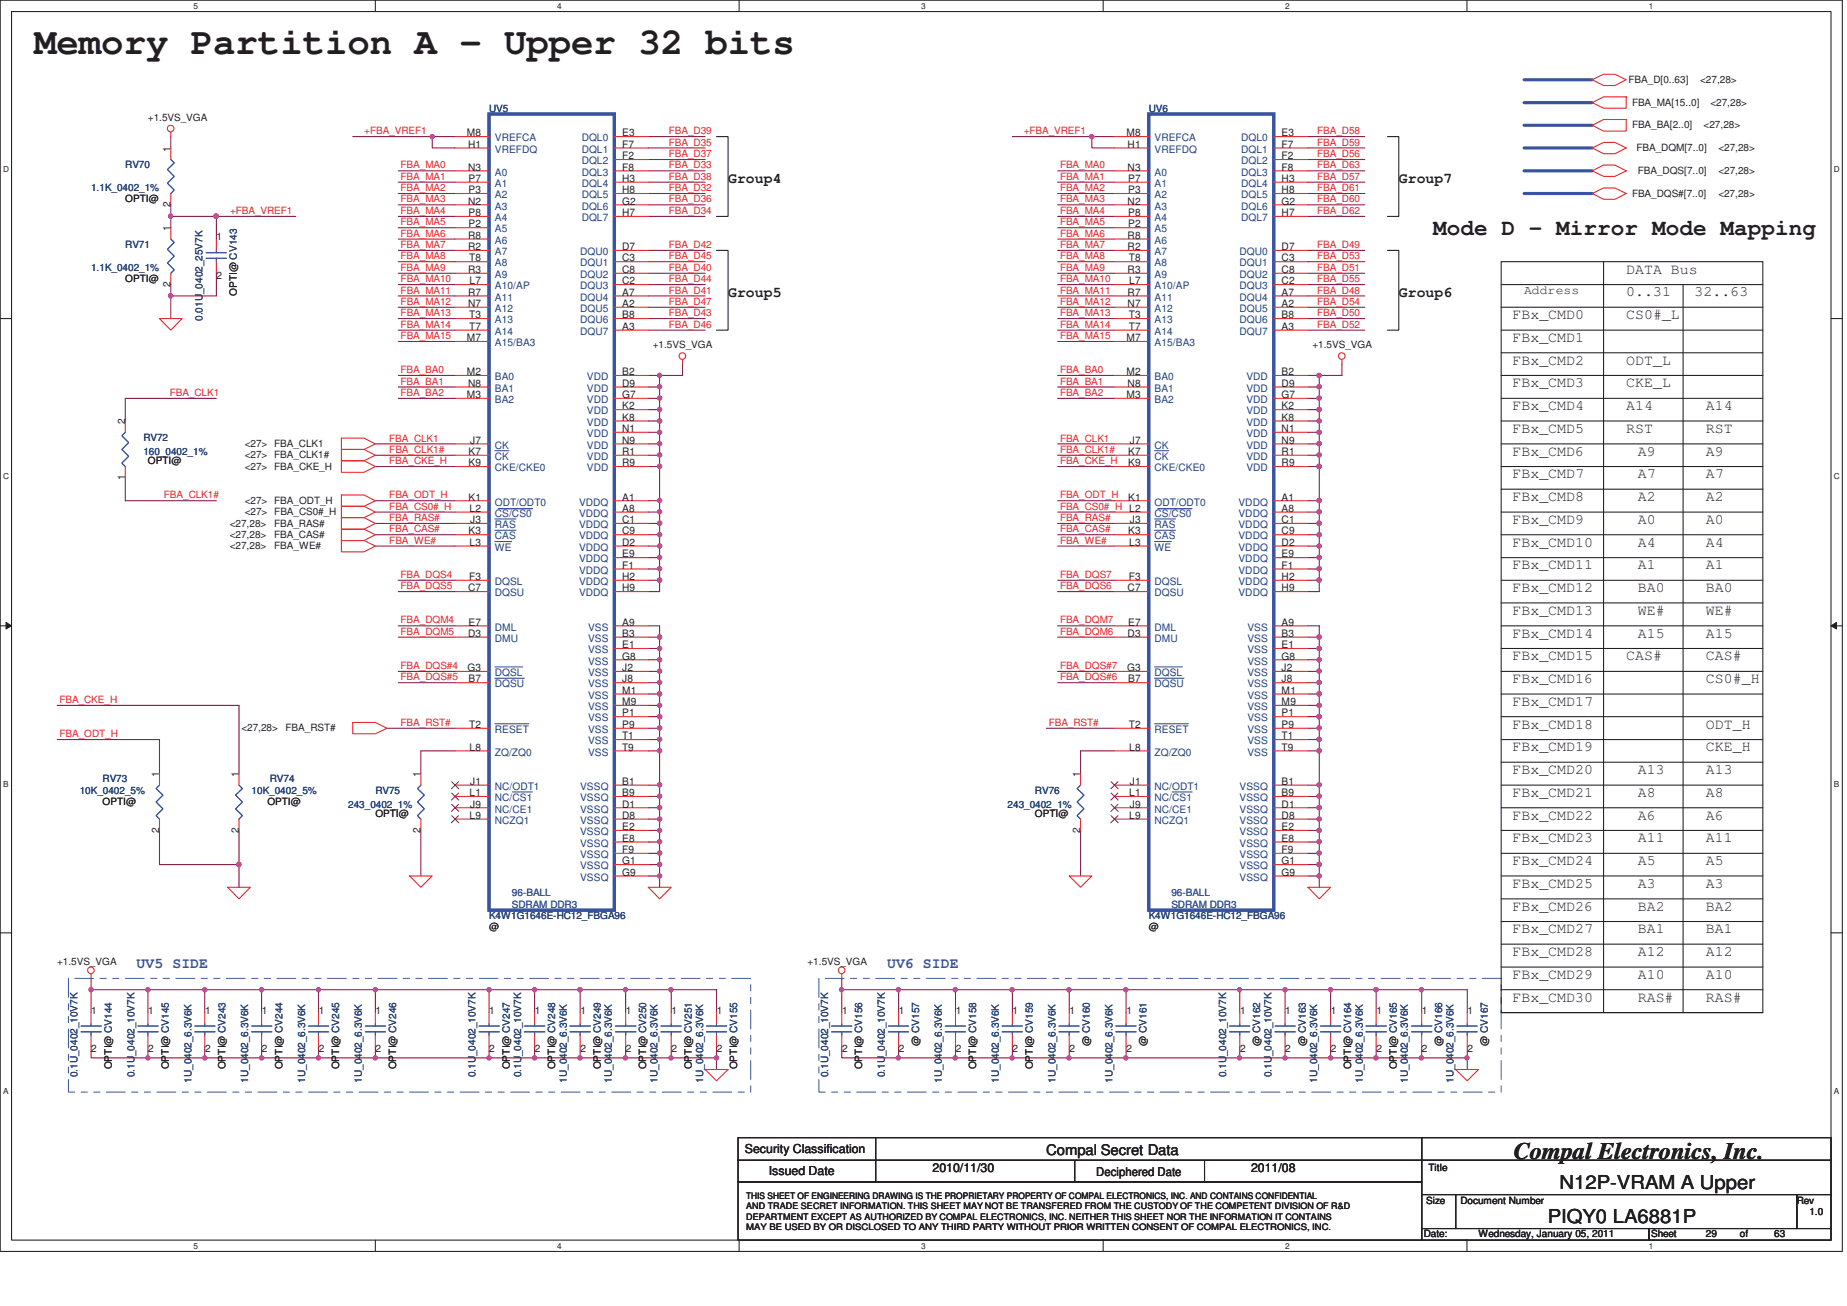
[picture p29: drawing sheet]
<svg xmlns="http://www.w3.org/2000/svg" width="297mm" height="210mm" viewBox="0 0 297 210" stroke-linecap="round" stroke-linejoin="round" font-family="sans-serif">
<defs><g id="words">
<text font-size="6" fill="#231f20" x="5.5" y="8.7">Memory Partition A - Upper 32 bits</text>
<text font-size="3.8" fill="#231f20" x="243.5" y="186.3">Compal Electronics, Inc.</text>
<text font-size="3.6" fill="#231f20" x="230.5" y="37.8">Mode D - Mirror Mode Mapping</text>
<g font-size="3.1" fill="#231f20">
<text x="250.8" y="191.2">N12P-VRAM A Upper</text>
<text x="248.9" y="196.7">PIQY0 LA6881P</text>
</g>
<g font-size="2.4" fill="#231f20">
<text x="117.1" y="29.4">Group4</text>
<text x="225" y="29.4">Group7</text>
<text x="117.1" y="47.7">Group5</text>
<text x="225" y="47.7">Group6</text>
<text x="261.5" y="44">DATA Bus</text>
<text x="261.5" y="47.7">0..31</text>
<text x="272.5" y="47.7">32..63</text>
<text x="243.2" y="51.3">FBx_CMD0</text>
<text x="261.5" y="51.3">CS0#_L</text>
<text x="243.2" y="55">FBx_CMD1</text>
<text x="243.2" y="58.6">FBx_CMD2</text>
<text x="261.5" y="58.6">ODT_L</text>
<text x="243.2" y="62.3">FBx_CMD3</text>
<text x="243.2" y="66">FBx_CMD4</text>
<text x="261.5" y="62.3">CKE_L</text>
<text x="261.5" y="66">A14</text>
<text x="274.4" y="66">A14</text>
<text x="243.2" y="69.6">FBx_CMD5</text>
<text x="261.5" y="69.6">RST</text>
<text x="274.4" y="69.6">RST</text>
<text x="243.2" y="73.3">FBx_CMD6</text>
<text x="243.2" y="76.9">FBx_CMD7</text>
<text x="263.4" y="76.9">A7</text>
<text x="263.4" y="73.3">A9</text>
<text x="274.4" y="76.9">A7</text>
<text x="274.4" y="73.3">A9</text>
<text x="243.2" y="80.6">FBx_CMD8</text>
<text x="263.4" y="80.6">A2</text>
<text x="274.4" y="80.6">A2</text>
<text x="243.2" y="84.2">FBx_CMD9</text>
<text x="243.2" y="87.9">FBx_CMD10</text>
<text x="263.4" y="87.9">A4</text>
<text x="263.4" y="84.2">A0</text>
<text x="274.4" y="84.2">A0</text>
<text x="274.4" y="87.9">A4</text>
<text x="243.2" y="91.6">FBx_CMD11</text>
<text x="243.2" y="95.2">FBx_CMD12</text>
<text x="263.4" y="95.2">BA0</text>
<text x="263.4" y="91.6">A1</text>
<text x="274.4" y="91.6">A1</text>
<text x="274.4" y="95.2">BA0</text>
<text x="243.2" y="98.8">FBx_CMD13</text>
<text x="263.4" y="98.8">WE#</text>
<text x="274.4" y="98.8">WE#</text>
<text x="243.2" y="102.5">FBx_CMD14</text>
<text x="243.2" y="106.2">FBx_CMD15</text>
<text x="261.5" y="106.2">CAS#</text>
<text x="263.4" y="102.5">A15</text>
<text x="274.4" y="106.2">CAS#</text>
<text x="274.4" y="102.5">A15</text>
<text x="243.2" y="109.9">FBx_CMD16</text>
<text x="243.2" y="113.5">FBx_CMD17</text>
<text x="274.4" y="109.9">CS0#_H</text>
<text x="243.2" y="117.1">FBx_CMD18</text>
<text x="274.4" y="117.1">ODT_H</text>
<text x="243.2" y="120.8">FBx_CMD19</text>
<text x="243.2" y="124.5">FBx_CMD20</text>
<text x="263.4" y="124.5">A13</text>
<text x="274.4" y="124.5">A13</text>
<text x="274.4" y="120.8">CKE_H</text>
<text x="243.2" y="128.1">FBx_CMD21</text>
<text x="243.2" y="131.8">FBx_CMD22</text>
<text x="263.4" y="128.1">A8</text>
<text x="263.4" y="131.8">A6</text>
<text x="274.4" y="131.8">A6</text>
<text x="274.4" y="128.1">A8</text>
<text x="243.2" y="135.4">FBx_CMD23</text>
<text x="263.4" y="135.4">A11</text>
<text x="274.4" y="135.4">A11</text>
<text x="243.2" y="139.1">FBx_CMD24</text>
<text x="243.2" y="142.7">FBx_CMD25</text>
<text x="263.4" y="139.1">A5</text>
<text x="263.4" y="142.7">A3</text>
<text x="274.4" y="139.1">A5</text>
<text x="274.4" y="142.7">A3</text>
<text x="243.2" y="146.4">FBx_CMD26</text>
<text x="263.4" y="146.4">BA2</text>
<text x="274.4" y="146.4">BA2</text>
<text x="243.2" y="150.1">FBx_CMD27</text>
<text x="243.2" y="153.7">FBx_CMD28</text>
<text x="263.4" y="150.1">BA1</text>
<text x="263.4" y="153.7">A12</text>
<text x="274.4" y="150.1">BA1</text>
<text x="274.4" y="153.7">A12</text>
<text x="243.2" y="161">FBx_CMD30</text>
<text x="243.2" y="157.4">FBx_CMD29</text>
<text x="263.4" y="157.4">A10</text>
<text x="263.4" y="161">RAS#</text>
<text x="274.4" y="161">RAS#</text>
<text x="274.4" y="157.4">A10</text>
<text x="168.3" y="185.7">Compal Secret Data</text>
</g>
<g font-size="2.4" fill="#3953a4">
<text x="22" y="155.6">UV5 SIDE</text>
<text x="142.7" y="155.6">UV6 SIDE</text>
</g>
<g font-size="2" fill="#231f20">
<text x="245.1" y="47.3">Address</text>
<text x="119.8" y="185.5">Security Classification</text>
<text x="123.7" y="188.9">Issued Date</text>
<text x="150" y="188.4">2010/11/30</text>
<text x="201.2" y="188.4">2011/08</text>
</g>
<text font-size="1.9" fill="#231f20" x="176.3" y="189.1">Deciphered Date</text>
<g font-size="1.7" fill="#231f20">
<text x="75.1" y="21.9">M8</text>
<text x="75.3" y="23.7">H1</text>
<text x="100.1" y="21.9">E3</text>
<text x="100.1" y="23.7">F7</text>
<text x="181.1" y="21.9">M8</text>
<text x="181.4" y="23.7">H1</text>
<text x="206.1" y="21.9">E3</text>
<text x="206.1" y="23.7">F7</text>
<text x="27.4" y="24.4" transform="rotate(-90 27.4 24.4)">1</text>
<text x="75.3" y="27.4">N3</text>
<text x="75.3" y="29.2">P7</text>
<text x="100.1" y="25.6">F2</text>
<text x="100.1" y="27.4">F8</text>
<text x="100.1" y="29.2">H3</text>
<text x="181.4" y="27.4">N3</text>
<text x="181.4" y="29.2">P7</text>
<text x="206.1" y="25.6">F2</text>
<text x="206.1" y="27.4">F8</text>
<text x="206.1" y="29.2">H3</text>
<text x="27.4" y="33.3" transform="rotate(-90 27.4 33.3)">2</text>
<text x="75.3" y="32.9">N2</text>
<text x="75.3" y="31.1">P3</text>
<text x="75.3" y="34.8">P8</text>
<text x="100.1" y="31.1">H8</text>
<text x="100.1" y="32.9">G2</text>
<text x="100.1" y="34.8">H7</text>
<text x="181.4" y="32.9">N2</text>
<text x="181.4" y="31.1">P3</text>
<text x="181.4" y="34.8">P8</text>
<text x="206.1" y="31.1">H8</text>
<text x="206.1" y="32.9">G2</text>
<text x="206.1" y="34.8">H7</text>
<text x="27.4" y="37.2" transform="rotate(-90 27.4 37.2)">1</text>
<text x="34.8" y="38.6">1</text>
<text x="75.3" y="38.4">R8</text>
<text x="75.3" y="40.2">R2</text>
<text x="75.3" y="36.6">P2</text>
<text x="100.1" y="40.2">D7</text>
<text x="181.4" y="38.4">R8</text>
<text x="181.4" y="40.2">R2</text>
<text x="181.4" y="36.6">P2</text>
<text x="206.1" y="40.2">D7</text>
<text x="27.4" y="46.1" transform="rotate(-90 27.4 46.1)">2</text>
<text x="34.8" y="44.8">2</text>
<text x="75.3" y="43.9">R3</text>
<text x="75.3" y="47.5">R7</text>
<text x="75.5" y="42">T8</text>
<text x="75.5" y="45.7">L7</text>
<text x="100.1" y="42">C3</text>
<text x="100.1" y="43.9">C8</text>
<text x="100.1" y="45.7">C2</text>
<text x="100.1" y="47.5">A7</text>
<text x="181.4" y="43.9">R3</text>
<text x="181.4" y="47.5">R7</text>
<text x="181.6" y="42">T8</text>
<text x="181.6" y="45.7">L7</text>
<text x="206.1" y="42">C3</text>
<text x="206.1" y="43.9">C8</text>
<text x="206.1" y="45.7">C2</text>
<text x="206.1" y="47.5">A7</text>
<text x="75.3" y="49.4">N7</text>
<text x="75.5" y="51.2">T3</text>
<text x="75.5" y="53">T7</text>
<text x="100.1" y="49.4">A2</text>
<text x="100.1" y="51.2">B8</text>
<text x="100.1" y="53">A3</text>
<text x="181.4" y="49.4">N7</text>
<text x="181.6" y="51.2">T3</text>
<text x="181.6" y="53">T7</text>
<text x="206.1" y="49.4">A2</text>
<text x="206.1" y="51.2">B8</text>
<text x="206.1" y="53">A3</text>
<text x="75.1" y="54.9">M7</text>
<text x="181.1" y="54.9">M7</text>
<text x="75.1" y="60.3">M2</text>
<text x="75.1" y="64">M3</text>
<text x="75.3" y="62.2">N8</text>
<text x="100.1" y="60.3">B2</text>
<text x="100.1" y="62.2">D9</text>
<text x="100.1" y="64">G7</text>
<text x="100.1" y="65.8">K2</text>
<text x="181.1" y="60.3">M2</text>
<text x="181.1" y="64">M3</text>
<text x="181.4" y="62.2">N8</text>
<text x="206.1" y="60.3">B2</text>
<text x="206.1" y="62.2">D9</text>
<text x="206.1" y="64">G7</text>
<text x="206.1" y="65.8">K2</text>
<text x="20.1" y="68.2" transform="rotate(-90 20.1 68.2)">2</text>
<text x="75.6" y="71.3">J7</text>
<text x="100.1" y="67.6">K8</text>
<text x="100.1" y="69.5">N1</text>
<text x="100.1" y="71.3">N9</text>
<text x="181.7" y="71.3">J7</text>
<text x="206.1" y="67.6">K8</text>
<text x="206.1" y="69.5">N1</text>
<text x="206.1" y="71.3">N9</text>
<text x="20.1" y="77.2" transform="rotate(-90 20.1 77.2)">1</text>
<text x="75.3" y="73.1">K7</text>
<text x="75.3" y="75">K9</text>
<text x="100.1" y="73.1">R1</text>
<text x="100.1" y="75">R9</text>
<text x="181.4" y="73.1">K7</text>
<text x="181.4" y="75">K9</text>
<text x="206.1" y="73.1">R1</text>
<text x="206.1" y="75">R9</text>
<text x="75.3" y="80.5">K1</text>
<text x="75.5" y="82.3">L2</text>
<text x="100.1" y="80.5">A1</text>
<text x="100.1" y="82.3">A8</text>
<text x="181.4" y="80.5">K1</text>
<text x="206.1" y="80.5">A1</text>
<text x="206.1" y="82.3">A8</text>
<text x="75.3" y="85.9">K3</text>
<text x="75.5" y="87.8">L3</text>
<text x="75.6" y="84.1">J3</text>
<text x="100.1" y="84.1">C1</text>
<text x="100.1" y="85.9">C9</text>
<text x="100.1" y="89.6">E9</text>
<text x="100.1" y="87.8">D2</text>
<text x="181.4" y="85.9">K3</text>
<text x="181.6" y="87.8">L3</text>
<text x="181.7" y="84.1">J3</text>
<text x="206.1" y="84.1">C1</text>
<text x="206.1" y="85.9">C9</text>
<text x="206.1" y="89.6">E9</text>
<text x="206.1" y="87.8">D2</text>
<text x="75.3" y="95.1">C7</text>
<text x="75.4" y="93.3">F3</text>
<text x="100.1" y="91.4">F1</text>
<text x="100.1" y="93.3">H2</text>
<text x="100.1" y="95.1">H9</text>
<text x="181.4" y="95.1">C7</text>
<text x="181.5" y="93.3">F3</text>
<text x="206.1" y="91.4">F1</text>
<text x="206.1" y="93.3">H2</text>
<text x="206.1" y="95.1">H9</text>
<text x="75.3" y="100.6">E7</text>
<text x="100.1" y="100.6">A9</text>
<text x="181.4" y="100.6">E7</text>
<text x="206.1" y="100.6">A9</text>
<text x="75.2" y="107.9">G3</text>
<text x="75.3" y="102.4">D3</text>
<text x="100.1" y="104.2">E1</text>
<text x="100.1" y="102.4">B3</text>
<text x="100.1" y="106">G8</text>
<text x="100.1" y="107.9">J2</text>
<text x="181.3" y="107.9">G3</text>
<text x="181.4" y="102.4">D3</text>
<text x="206.1" y="104.2">E1</text>
<text x="206.1" y="102.4">B3</text>
<text x="206.1" y="106">G8</text>
<text x="206.1" y="107.9">J2</text>
<text x="75.3" y="109.7">B7</text>
<text x="100.1" y="109.7">J8</text>
<text x="100.1" y="111.5">M1</text>
<text x="100.1" y="113.4">M9</text>
<text x="181.4" y="109.7">B7</text>
<text x="206.1" y="109.7">J8</text>
<text x="206.1" y="111.5">M1</text>
<text x="206.1" y="113.4">M9</text>
<text x="75.5" y="117">T2</text>
<text x="100.1" y="115.2">P1</text>
<text x="100.1" y="117">P9</text>
<text x="100.1" y="118.9">T1</text>
<text x="181.6" y="117">T2</text>
<text x="206.1" y="115.2">P1</text>
<text x="206.1" y="117">P9</text>
<text x="206.1" y="118.9">T1</text>
<text x="25.6" y="125" transform="rotate(-90 25.6 125)">1</text>
<text x="38.4" y="125" transform="rotate(-90 38.4 125)">1</text>
<text x="67.6" y="125" transform="rotate(-90 67.6 125)">1</text>
<text x="75.5" y="120.7">L8</text>
<text x="100.1" y="120.7">T9</text>
<text x="173.7" y="125" transform="rotate(-90 173.7 125)">1</text>
<text x="181.6" y="120.7">L8</text>
<text x="206.1" y="120.7">T9</text>
<text x="75.5" y="128">L1</text>
<text x="75.5" y="131.7">L9</text>
<text x="75.6" y="126.2">J1</text>
<text x="75.6" y="129.8">J9</text>
<text x="100.1" y="129.8">D1</text>
<text x="100.1" y="126.2">B1</text>
<text x="100.1" y="128">B9</text>
<text x="100.1" y="131.7">D8</text>
<text x="181.6" y="128">L1</text>
<text x="181.6" y="131.7">L9</text>
<text x="181.7" y="126.2">J1</text>
<text x="181.7" y="129.8">J9</text>
<text x="206.1" y="129.8">D1</text>
<text x="206.1" y="126.2">B1</text>
<text x="206.1" y="128">B9</text>
<text x="206.1" y="131.7">D8</text>
<text x="25.6" y="133.9" transform="rotate(-90 25.6 133.9)">2</text>
<text x="38.4" y="133.9" transform="rotate(-90 38.4 133.9)">2</text>
<text x="67.6" y="133.9" transform="rotate(-90 67.6 133.9)">2</text>
<text x="100.1" y="133.5">E2</text>
<text x="100.1" y="135.3">E8</text>
<text x="100.1" y="137.2">F9</text>
<text x="173.7" y="133.9" transform="rotate(-90 173.7 133.9)">2</text>
<text x="206.1" y="133.5">E2</text>
<text x="206.1" y="135.3">E8</text>
<text x="206.1" y="137.2">F9</text>
<text x="100.1" y="139">G1</text>
<text x="100.1" y="140.8">G9</text>
<text x="206.1" y="139">G1</text>
<text x="206.1" y="140.8">G9</text>
<text x="14.7" y="163">1</text>
<text x="23.8" y="163">1</text>
<text x="33" y="163">1</text>
<text x="42.1" y="163">1</text>
<text x="51.3" y="163">1</text>
<text x="60.4" y="163">1</text>
<text x="78.7" y="163">1</text>
<text x="86" y="163">1</text>
<text x="93.3" y="163">1</text>
<text x="100.7" y="163">1</text>
<text x="108" y="163">1</text>
<text x="115.3" y="163">1</text>
<text x="135.4" y="163">1</text>
<text x="144.6" y="163">1</text>
<text x="153.7" y="163">1</text>
<text x="162.9" y="163">1</text>
<text x="172" y="163">1</text>
<text x="181.1" y="163">1</text>
<text x="199.4" y="163">1</text>
<text x="206.7" y="163">1</text>
<text x="214" y="163">1</text>
<text x="221.4" y="163">1</text>
<text x="228.7" y="163">1</text>
<text x="236" y="163">1</text>
<text x="14.7" y="169.2">2</text>
<text x="23.8" y="169.2">2</text>
<text x="33" y="169.2">2</text>
<text x="42.1" y="169.2">2</text>
<text x="51.3" y="169.2">2</text>
<text x="60.4" y="169.2">2</text>
<text x="78.7" y="169.2">2</text>
<text x="86" y="169.2">2</text>
<text x="93.3" y="169.2">2</text>
<text x="100.7" y="169.2">2</text>
<text x="108" y="169.2">2</text>
<text x="115.3" y="169.2">2</text>
<text x="135.4" y="169.2">2</text>
<text x="144.6" y="169.2">2</text>
<text x="153.7" y="169.2">2</text>
<text x="162.9" y="169.2">2</text>
<text x="172" y="169.2">2</text>
<text x="181.1" y="169.2">2</text>
<text x="199.4" y="169.2">2</text>
<text x="206.7" y="169.2">2</text>
<text x="214" y="169.2">2</text>
<text x="221.4" y="169.2">2</text>
<text x="228.7" y="169.2">2</text>
<text x="236" y="169.2">2</text>
</g>
<g font-size="1.7" fill="#1d437e">
<text x="79.6" y="22.7">VREFCA</text>
<text x="93.6" y="22.7">DQL0</text>
<text x="185.7" y="22.7">VREFCA</text>
<text x="199.6" y="22.7">DQL0</text>
<text x="79.6" y="28.2">A0</text>
<text x="79.6" y="24.5">VREFDQ</text>
<text x="93.6" y="24.5">DQL1</text>
<text x="93.6" y="26.4">DQL2</text>
<text x="93.6" y="28.2">DQL3</text>
<text x="185.7" y="28.2">A0</text>
<text x="185.7" y="24.5">VREFDQ</text>
<text x="199.6" y="24.5">DQL1</text>
<text x="199.6" y="26.4">DQL2</text>
<text x="199.6" y="28.2">DQL3</text>
<text x="79.6" y="31.9">A2</text>
<text x="79.6" y="33.7">A3</text>
<text x="79.6" y="35.6">A4</text>
<text x="79.6" y="30.1">A1</text>
<text x="93.6" y="30.1">DQL4</text>
<text x="93.6" y="31.9">DQL5</text>
<text x="93.6" y="33.7">DQL6</text>
<text x="93.6" y="35.6">DQL7</text>
<text x="185.7" y="31.9">A2</text>
<text x="185.7" y="33.7">A3</text>
<text x="185.7" y="35.6">A4</text>
<text x="185.7" y="30.1">A1</text>
<text x="199.6" y="30.1">DQL4</text>
<text x="199.6" y="31.9">DQL5</text>
<text x="199.6" y="33.7">DQL6</text>
<text x="199.6" y="35.6">DQL7</text>
<text x="79.6" y="37.4">A5</text>
<text x="79.6" y="39.2">A6</text>
<text x="79.6" y="41">A7</text>
<text x="93.3" y="41">DQU0</text>
<text x="185.7" y="37.4">A5</text>
<text x="185.7" y="39.2">A6</text>
<text x="185.7" y="41">A7</text>
<text x="199.3" y="41">DQU0</text>
<text x="79.6" y="42.8">A8</text>
<text x="79.6" y="44.7">A9</text>
<text x="79.6" y="46.5">A10/AP</text>
<text x="93.3" y="42.8">DQU1</text>
<text x="93.3" y="44.7">DQU2</text>
<text x="93.3" y="46.5">DQU3</text>
<text x="185.7" y="42.8">A8</text>
<text x="185.7" y="44.7">A9</text>
<text x="185.7" y="46.5">A10/AP</text>
<text x="199.3" y="42.8">DQU1</text>
<text x="199.3" y="44.7">DQU2</text>
<text x="199.3" y="46.5">DQU3</text>
<text x="79.6" y="48.3">A11</text>
<text x="79.6" y="50.2">A12</text>
<text x="79.6" y="52">A13</text>
<text x="79.6" y="53.8">A14</text>
<text x="93.3" y="48.3">DQU4</text>
<text x="93.3" y="50.2">DQU5</text>
<text x="93.3" y="52">DQU6</text>
<text x="93.3" y="53.8">DQU7</text>
<text x="185.7" y="48.3">A11</text>
<text x="185.7" y="50.2">A12</text>
<text x="185.7" y="52">A13</text>
<text x="185.7" y="53.8">A14</text>
<text x="199.3" y="48.3">DQU4</text>
<text x="199.3" y="50.2">DQU5</text>
<text x="199.3" y="52">DQU6</text>
<text x="199.3" y="53.8">DQU7</text>
<text x="79.6" y="55.7">A15/BA3</text>
<text x="185.7" y="55.7">A15/BA3</text>
<text x="79.6" y="61.1">BA0</text>
<text x="79.6" y="63">BA1</text>
<text x="79.6" y="64.8">BA2</text>
<text x="94.4" y="61.1">VDD</text>
<text x="94.4" y="63">VDD</text>
<text x="94.4" y="64.8">VDD</text>
<text x="185.7" y="61.1">BA0</text>
<text x="185.7" y="63">BA1</text>
<text x="185.7" y="64.8">BA2</text>
<text x="200.4" y="61.1">VDD</text>
<text x="200.4" y="63">VDD</text>
<text x="200.4" y="64.8">VDD</text>
<text x="94.4" y="66.6">VDD</text>
<text x="94.4" y="68.4">VDD</text>
<text x="94.4" y="70.3">VDD</text>
<text x="200.4" y="66.6">VDD</text>
<text x="200.4" y="68.4">VDD</text>
<text x="200.4" y="70.3">VDD</text>
<text x="79.6" y="75.8">CKE/CKE0</text>
<text x="79.6" y="72.1">CK</text>
<text x="79.6" y="74">CK</text>
<text x="94.4" y="72.1">VDD</text>
<text x="94.4" y="74">VDD</text>
<text x="94.4" y="75.8">VDD</text>
<text x="185.7" y="75.8">CKE/CKE0</text>
<text x="185.7" y="72.1">CK</text>
<text x="185.7" y="74">CK</text>
<text x="200.4" y="72.1">VDD</text>
<text x="200.4" y="74">VDD</text>
<text x="200.4" y="75.8">VDD</text>
<text x="79.6" y="83.1">CS/CS0</text>
<text x="79.6" y="81.3">ODT/ODT0</text>
<text x="93.1" y="81.3">VDDQ</text>
<text x="93.1" y="83.1">VDDQ</text>
<text x="185.7" y="83.1">CS/CS0</text>
<text x="185.7" y="81.3">ODT/ODT0</text>
<text x="199.2" y="81.3">VDDQ</text>
<text x="199.2" y="83.1">VDDQ</text>
<text x="79.6" y="88.6">WE</text>
<text x="79.6" y="84.9">RAS</text>
<text x="79.6" y="86.7">CAS</text>
<text x="93.1" y="84.9">VDDQ</text>
<text x="93.1" y="86.7">VDDQ</text>
<text x="93.1" y="88.6">VDDQ</text>
<text x="185.7" y="88.6">WE</text>
<text x="185.7" y="84.9">RAS</text>
<text x="185.7" y="86.7">CAS</text>
<text x="199.2" y="84.9">VDDQ</text>
<text x="199.2" y="86.7">VDDQ</text>
<text x="199.2" y="88.6">VDDQ</text>
<text x="79.6" y="94.1">DQSL</text>
<text x="79.6" y="95.9">DQSU</text>
<text x="93.1" y="90.4">VDDQ</text>
<text x="93.1" y="92.2">VDDQ</text>
<text x="93.1" y="94.1">VDDQ</text>
<text x="93.1" y="95.9">VDDQ</text>
<text x="185.7" y="94.1">DQSL</text>
<text x="185.7" y="95.9">DQSU</text>
<text x="199.2" y="90.4">VDDQ</text>
<text x="199.2" y="92.2">VDDQ</text>
<text x="199.2" y="94.1">VDDQ</text>
<text x="199.2" y="95.9">VDDQ</text>
<text x="79.6" y="101.4">DML</text>
<text x="94.6" y="101.4">VSS</text>
<text x="185.7" y="101.4">DML</text>
<text x="200.6" y="101.4">VSS</text>
<text x="79.6" y="103.2">DMU</text>
<text x="94.6" y="105">VSS</text>
<text x="94.6" y="103.2">VSS</text>
<text x="94.6" y="106.8">VSS</text>
<text x="185.7" y="103.2">DMU</text>
<text x="200.6" y="105">VSS</text>
<text x="200.6" y="103.2">VSS</text>
<text x="200.6" y="106.8">VSS</text>
<text x="79.6" y="110.5">DQSU</text>
<text x="79.6" y="108.7">DQSL</text>
<text x="94.6" y="108.7">VSS</text>
<text x="94.6" y="110.5">VSS</text>
<text x="94.6" y="112.3">VSS</text>
<text x="185.7" y="110.5">DQSU</text>
<text x="185.7" y="108.7">DQSL</text>
<text x="200.6" y="108.7">VSS</text>
<text x="200.6" y="110.5">VSS</text>
<text x="200.6" y="112.3">VSS</text>
<text x="79.6" y="117.9">RESET</text>
<text x="94.6" y="114.2">VSS</text>
<text x="94.6" y="116">VSS</text>
<text x="94.6" y="117.9">VSS</text>
<text x="94.6" y="119.7">VSS</text>
<text x="185.7" y="117.9">RESET</text>
<text x="200.6" y="114.2">VSS</text>
<text x="200.6" y="116">VSS</text>
<text x="200.6" y="117.9">VSS</text>
<text x="200.6" y="119.7">VSS</text>
<text x="79.6" y="121.5">ZQ/ZQ0</text>
<text x="94.6" y="121.5">VSS</text>
<text x="185.7" y="121.5">ZQ/ZQ0</text>
<text x="200.6" y="121.5">VSS</text>
<text x="79.6" y="127">NC/ODT1</text>
<text x="79.6" y="128.8">NC/CS1</text>
<text x="79.6" y="130.6">NC/CE1</text>
<text x="93.3" y="130.6">VSSQ</text>
<text x="93.3" y="127">VSSQ</text>
<text x="93.3" y="128.8">VSSQ</text>
<text x="185.7" y="127">NC/ODT1</text>
<text x="185.7" y="128.8">NC/CS1</text>
<text x="185.7" y="130.6">NC/CE1</text>
<text x="199.3" y="130.6">VSSQ</text>
<text x="199.3" y="127">VSSQ</text>
<text x="199.3" y="128.8">VSSQ</text>
<text x="79.6" y="132.5">NCZQ1</text>
<text x="93.3" y="132.5">VSSQ</text>
<text x="93.3" y="134.3">VSSQ</text>
<text x="93.3" y="136.1">VSSQ</text>
<text x="93.3" y="138">VSSQ</text>
<text x="185.7" y="132.5">NCZQ1</text>
<text x="199.3" y="132.5">VSSQ</text>
<text x="199.3" y="134.3">VSSQ</text>
<text x="199.3" y="136.1">VSSQ</text>
<text x="199.3" y="138">VSSQ</text>
<text x="93.3" y="139.8">VSSQ</text>
<text x="93.3" y="141.6">VSSQ</text>
<text x="199.3" y="139.8">VSSQ</text>
<text x="199.3" y="141.6">VSSQ</text>
</g>
<g font-size="1.6" fill="#282973">
<text x="78.7" y="17.9">UV5</text>
<text x="184.7" y="17.9">UV6</text>
<text x="20.1" y="27.1">RV70</text>
<text x="14.6" y="30.7">1.1K_0402_1%</text>
<text x="20.1" y="39.9">RV71</text>
<text x="14.6" y="43.5">1.1K_0402_1%</text>
<text x="32.6" y="51.6" transform="rotate(-90 32.6 51.6)">0.01U_0402_25V7K</text>
<text x="23.1" y="70.9">RV72</text>
<text x="23.1" y="73.1">160_0402_1%</text>
<text x="16.5" y="125.8">RV73</text>
<text x="43.4" y="125.8">RV74</text>
<text x="12.8" y="127.7">10K_0402_5%</text>
<text x="40.5" y="127.7">10K_0402_5%</text>
<text x="56" y="129.8">243_0402_1%</text>
<text x="60.4" y="127.7">RV75</text>
<text x="162" y="129.8">243_0402_1%</text>
<text x="166.5" y="127.7">RV76</text>
<text x="78.7" y="147.8">K4W1G1646E-HC12_FBGA96</text>
<text x="184.7" y="147.8">K4W1G1646E-HC12_FBGA96</text>
<text x="12.5" y="173.2" transform="rotate(-90 12.5 173.2)">0.1U_0402_10V7K</text>
<text x="21.6" y="173.2" transform="rotate(-90 21.6 173.2)">0.1U_0402_10V7K</text>
<text x="76.5" y="173.2" transform="rotate(-90 76.5 173.2)">0.1U_0402_10V7K</text>
<text x="83.8" y="173.2" transform="rotate(-90 83.8 173.2)">0.1U_0402_10V7K</text>
<text x="133.2" y="173.2" transform="rotate(-90 133.2 173.2)">0.1U_0402_10V7K</text>
<text x="142.3" y="173.2" transform="rotate(-90 142.3 173.2)">0.1U_0402_10V7K</text>
<text x="197.2" y="173.2" transform="rotate(-90 197.2 173.2)">0.1U_0402_10V7K</text>
<text x="204.5" y="173.2" transform="rotate(-90 204.5 173.2)">0.1U_0402_10V7K</text>
<text x="30.8" y="174.1" transform="rotate(-90 30.8 174.1)">1U_0402_6.3V6K</text>
<text x="39.9" y="174.1" transform="rotate(-90 39.9 174.1)">1U_0402_6.3V6K</text>
<text x="49.1" y="174.1" transform="rotate(-90 49.1 174.1)">1U_0402_6.3V6K</text>
<text x="58.2" y="174.1" transform="rotate(-90 58.2 174.1)">1U_0402_6.3V6K</text>
<text x="91.1" y="174.1" transform="rotate(-90 91.1 174.1)">1U_0402_6.3V6K</text>
<text x="98.4" y="174.1" transform="rotate(-90 98.4 174.1)">1U_0402_6.3V6K</text>
<text x="105.7" y="174.1" transform="rotate(-90 105.7 174.1)">1U_0402_6.3V6K</text>
<text x="113.1" y="174.1" transform="rotate(-90 113.1 174.1)">1U_0402_6.3V6K</text>
<text x="151.5" y="174.1" transform="rotate(-90 151.5 174.1)">1U_0402_6.3V6K</text>
<text x="160.6" y="174.1" transform="rotate(-90 160.6 174.1)">1U_0402_6.3V6K</text>
<text x="169.8" y="174.1" transform="rotate(-90 169.8 174.1)">1U_0402_6.3V6K</text>
<text x="178.9" y="174.1" transform="rotate(-90 178.9 174.1)">1U_0402_6.3V6K</text>
<text x="211.8" y="174.1" transform="rotate(-90 211.8 174.1)">1U_0402_6.3V6K</text>
<text x="219.2" y="174.1" transform="rotate(-90 219.2 174.1)">1U_0402_6.3V6K</text>
<text x="226.4" y="174.1" transform="rotate(-90 226.4 174.1)">1U_0402_6.3V6K</text>
<text x="233.8" y="174.1" transform="rotate(-90 233.8 174.1)">1U_0402_6.3V6K</text>
</g>
<g font-size="1.6" fill="#231f20">
<text x="261.9" y="13.4">FBA_D[0..63]</text>
<text x="262.5" y="17">FBA_MA[15..0]</text>
<text x="273.4" y="13.4">&lt;27,28&gt;</text>
<text x="275.1" y="17">&lt;27,28&gt;</text>
<text x="23.8" y="19.4">+1.5VS_VGA</text>
<text x="262.5" y="20.7">FBA_BA[2..0]</text>
<text x="274" y="20.7">&lt;27,28&gt;</text>
<text x="263.2" y="24.3">FBA_DQM[7..0]</text>
<text x="263.4" y="28">FBA_DQS[7..0]</text>
<text x="276.4" y="24.3">&lt;27,28&gt;</text>
<text x="276.4" y="28">&lt;27,28&gt;</text>
<text x="20.1" y="32.6">OPTI@</text>
<text x="262.5" y="31.7">FBA_DQS#[7..0]</text>
<text x="276.3" y="31.7">&lt;27,28&gt;</text>
<text x="20.1" y="45.4">OPTI@</text>
<text x="38.1" y="47.6" transform="rotate(-90 38.1 47.6)">OPTI@ CV143</text>
<text x="105" y="56">+1.5VS_VGA</text>
<text x="211.1" y="56">+1.5VS_VGA</text>
<text x="39.4" y="71.9">&lt;27&gt; FBA_CLK1</text>
<text x="23.8" y="74.6">OPTI@</text>
<text x="39.4" y="75.5">&lt;27&gt; FBA_CKE_H</text>
<text x="39.4" y="73.7">&lt;27&gt; FBA_CLK1#</text>
<text x="39.4" y="81">&lt;27&gt; FBA_ODT_H</text>
<text x="39.4" y="82.8">&lt;27&gt; FBA_CS0#_H</text>
<text x="37" y="84.7">&lt;27,28&gt;</text>
<text x="37" y="86.5">&lt;27,28&gt;</text>
<text x="37" y="88.3">&lt;27,28&gt;</text>
<text x="44.1" y="84.7">FBA_RAS#</text>
<text x="44.1" y="86.5">FBA_CAS#</text>
<text x="44.1" y="88.3">FBA_WE#</text>
<text x="38.8" y="117.6">&lt;27,28&gt;</text>
<text x="45.9" y="117.6">FBA_RST#</text>
<text x="16.5" y="129.5">OPTI@</text>
<text x="43" y="129.5">OPTI@</text>
<text x="60.4" y="131.3">OPTI@</text>
<text x="166.5" y="131.3">OPTI@</text>
<text x="78.7" y="149.6">@</text>
<text x="184.7" y="149.6">@</text>
<text x="9.2" y="155.1">+1.5VS_VGA</text>
<text x="129.9" y="155.1">+1.5VS_VGA</text>
<text x="18" y="172" transform="rotate(-90 18 172)">OPTI@ CV144</text>
<text x="27.1" y="172" transform="rotate(-90 27.1 172)">OPTI@ CV145</text>
<text x="36.3" y="172" transform="rotate(-90 36.3 172)">OPTI@ CV243</text>
<text x="45.4" y="172" transform="rotate(-90 45.4 172)">OPTI@ CV244</text>
<text x="54.6" y="172" transform="rotate(-90 54.6 172)">OPTI@ CV245</text>
<text x="63.7" y="172" transform="rotate(-90 63.7 172)">OPTI@ CV246</text>
<text x="82" y="172" transform="rotate(-90 82 172)">OPTI@ CV247</text>
<text x="89.3" y="172" transform="rotate(-90 89.3 172)">OPTI@ CV248</text>
<text x="96.6" y="172" transform="rotate(-90 96.6 172)">OPTI@ CV249</text>
<text x="103.9" y="172" transform="rotate(-90 103.9 172)">OPTI@ CV250</text>
<text x="111.2" y="172" transform="rotate(-90 111.2 172)">OPTI@ CV251</text>
<text x="118.6" y="172" transform="rotate(-90 118.6 172)">OPTI@ CV155</text>
<text x="138.7" y="172" transform="rotate(-90 138.7 172)">OPTI@ CV156</text>
<text x="147.8" y="168.1" transform="rotate(-90 147.8 168.1)">@ CV157</text>
<text x="157" y="172" transform="rotate(-90 157 172)">OPTI@ CV158</text>
<text x="166.1" y="172" transform="rotate(-90 166.1 172)">OPTI@ CV159</text>
<text x="175.3" y="168.1" transform="rotate(-90 175.3 168.1)">@ CV160</text>
<text x="184.4" y="168.1" transform="rotate(-90 184.4 168.1)">@ CV161</text>
<text x="202.7" y="168.1" transform="rotate(-90 202.7 168.1)">@ CV162</text>
<text x="210" y="168.1" transform="rotate(-90 210 168.1)">@ CV163</text>
<text x="217.3" y="172" transform="rotate(-90 217.3 172)">OPTI@ CV164</text>
<text x="224.6" y="172" transform="rotate(-90 224.6 172)">OPTI@ CV165</text>
<text x="231.9" y="168.1" transform="rotate(-90 231.9 168.1)">@ CV166</text>
<text x="239.3" y="168.1" transform="rotate(-90 239.3 168.1)">@ CV167</text>
<text x="229.7" y="188.2">Title</text>
<text x="229.4" y="193.5">Size</text>
<text x="234.9" y="193.5">Document Number</text>
<text x="289" y="193.5">Rev</text>
<text x="291" y="195.3">1.0</text>
<text x="229" y="199">Date:</text>
<text x="237.8" y="199">Wednesday, January 05, 2011</text>
<text x="265.6" y="199">Sheet</text>
<text x="274.4" y="199">29</text>
<text x="279.8" y="199">of</text>
<text x="285.3" y="199">63</text>
</g>
<g font-size="1.6" fill="#ed2024">
<text x="58.6" y="21.6">+FBA_VREF1</text>
<text x="107.6" y="21.6">FBA_D39</text>
<text x="107.6" y="23.4">FBA_D35</text>
<text x="164.6" y="21.6">+FBA_VREF1</text>
<text x="211.8" y="23.4">FBA_D59</text>
<text x="211.8" y="21.6">FBA_D58</text>
<text x="64.4" y="27.1">FBA_MA0</text>
<text x="64.4" y="28.9">FBA_MA1</text>
<text x="107.6" y="28.9">FBA_D38</text>
<text x="107.6" y="27.1">FBA_D33</text>
<text x="107.6" y="25.3">FBA_D37</text>
<text x="170.5" y="27.1">FBA_MA0</text>
<text x="170.5" y="28.9">FBA_MA1</text>
<text x="211.8" y="25.3">FBA_D56</text>
<text x="211.8" y="28.9">FBA_D57</text>
<text x="211.8" y="27.1">FBA_D63</text>
<text x="37" y="34.4">+FBA_VREF1</text>
<text x="64.4" y="34.4">FBA_MA4</text>
<text x="64.4" y="32.6">FBA_MA3</text>
<text x="64.4" y="30.7">FBA_MA2</text>
<text x="107.6" y="30.7">FBA_D32</text>
<text x="107.6" y="32.6">FBA_D36</text>
<text x="107.6" y="34.4">FBA_D34</text>
<text x="170.5" y="34.4">FBA_MA4</text>
<text x="170.5" y="32.6">FBA_MA3</text>
<text x="170.5" y="30.7">FBA_MA2</text>
<text x="211.8" y="30.7">FBA_D61</text>
<text x="211.8" y="32.6">FBA_D60</text>
<text x="211.8" y="34.4">FBA_D62</text>
<text x="64.4" y="36.2">FBA_MA5</text>
<text x="64.4" y="39.9">FBA_MA7</text>
<text x="64.4" y="38.1">FBA_MA6</text>
<text x="64.4" y="41.7">FBA_MA8</text>
<text x="107.6" y="41.7">FBA_D45</text>
<text x="107.6" y="39.9">FBA_D42</text>
<text x="170.5" y="36.2">FBA_MA5</text>
<text x="170.5" y="39.9">FBA_MA7</text>
<text x="170.5" y="38.1">FBA_MA6</text>
<text x="170.5" y="41.7">FBA_MA8</text>
<text x="211.8" y="41.7">FBA_D53</text>
<text x="211.8" y="39.9">FBA_D49</text>
<text x="64.4" y="43.6">FBA_MA9</text>
<text x="64.4" y="47.2">FBA_MA11</text>
<text x="64.4" y="45.4">FBA_MA10</text>
<text x="107.6" y="47.2">FBA_D41</text>
<text x="107.6" y="45.4">FBA_D44</text>
<text x="107.6" y="43.6">FBA_D40</text>
<text x="170.5" y="43.6">FBA_MA9</text>
<text x="170.5" y="47.2">FBA_MA11</text>
<text x="170.5" y="45.4">FBA_MA10</text>
<text x="211.8" y="43.6">FBA_D51</text>
<text x="211.8" y="45.4">FBA_D55</text>
<text x="211.8" y="47.2">FBA_D48</text>
<text x="64.4" y="49">FBA_MA12</text>
<text x="64.4" y="52.7">FBA_MA14</text>
<text x="64.4" y="50.8">FBA_MA13</text>
<text x="107.6" y="49">FBA_D47</text>
<text x="107.6" y="52.7">FBA_D46</text>
<text x="107.6" y="50.8">FBA_D43</text>
<text x="170.5" y="49">FBA_MA12</text>
<text x="170.5" y="52.7">FBA_MA14</text>
<text x="170.5" y="50.8">FBA_MA13</text>
<text x="211.8" y="49">FBA_D54</text>
<text x="211.8" y="50.8">FBA_D50</text>
<text x="211.8" y="52.7">FBA_D52</text>
<text x="64.4" y="60">FBA_BA0</text>
<text x="64.4" y="54.5">FBA_MA15</text>
<text x="170.5" y="54.5">FBA_MA15</text>
<text x="170.5" y="60">FBA_BA0</text>
<text x="27.3" y="63.7">FBA_CLK1</text>
<text x="64.4" y="63.7">FBA_BA2</text>
<text x="64.4" y="61.8">FBA_BA1</text>
<text x="170.5" y="63.7">FBA_BA2</text>
<text x="170.5" y="61.8">FBA_BA1</text>
<text x="62.6" y="71">FBA_CLK1</text>
<text x="170.5" y="71">FBA_CLK1</text>
<text x="62.6" y="72.8">FBA_CLK1#</text>
<text x="62.6" y="74.6">FBA_CKE_H</text>
<text x="170.5" y="72.8">FBA_CLK1#</text>
<text x="170.5" y="74.6">FBA_CKE_H</text>
<text x="26.4" y="80.1">FBA_CLK1#</text>
<text x="62.6" y="80.1">FBA_ODT_H</text>
<text x="62.6" y="82">FBA_CS0#_H</text>
<text x="62.6" y="83.8">FBA_RAS#</text>
<text x="170.5" y="80.1">FBA_ODT_H</text>
<text x="170.5" y="82">FBA_CS0#_H L2</text>
<text x="170.5" y="83.8">FBA_RAS#</text>
<text x="62.6" y="87.4">FBA_WE#</text>
<text x="62.6" y="85.6">FBA_CAS#</text>
<text x="170.5" y="85.6">FBA_CAS#</text>
<text x="170.5" y="87.4">FBA_WE#</text>
<text x="64.4" y="94.7">FBA_DQS5</text>
<text x="64.4" y="92.9">FBA_DQS4</text>
<text x="170.5" y="94.7">FBA_DQS6</text>
<text x="170.5" y="92.9">FBA_DQS7</text>
<text x="64.4" y="100.2">FBA_DQM4</text>
<text x="170.5" y="100.2">FBA_DQM7</text>
<text x="64.4" y="107.6">FBA_DQS#4</text>
<text x="64.4" y="102.1">FBA_DQM5</text>
<text x="170.5" y="107.6">FBA_DQS#7</text>
<text x="170.5" y="102.1">FBA_DQM6</text>
<text x="9.6" y="113">FBA_CKE_H</text>
<text x="64.4" y="109.4">FBA_DQS#5</text>
<text x="170.5" y="109.4">FBA_DQS#6</text>
<text x="9.6" y="118.5">FBA_ODT_H</text>
<text x="64.4" y="116.7">FBA_RST#</text>
<text x="168.7" y="116.7">FBA_RST#</text>
</g>
<g font-size="1.6" fill="#3953a4">
<text x="82.3" y="144.1">96-BALL</text>
<text x="82.3" y="146">SDRAM DDR3</text>
<text x="188.4" y="144.1">96-BALL</text>
<text x="188.4" y="146">SDRAM DDR3</text>
</g>
<g font-size="1.4" fill="#231f20">
<text x="120" y="192.7">THIS SHEET OF ENGINEERING DRAWING IS THE PROPRIETARY PROPERTY OF COMPAL ELECTRONICS, INC. AND CONTAINS CONFIDENTIAL</text>
<text x="120" y="194.4">AND TRADE SECRET INFORMATION. THIS SHEET MAY NOT BE TRANSFERED FROM THE CUSTODY OF THE COMPETENT DIVISION OF R&amp;D</text>
<text x="120" y="196.1">DEPARTMENT EXCEPT AS AUTHORIZED BY COMPAL ELECTRONICS, INC. NEITHER THIS SHEET NOR THE INFORMATION IT CONTAINS</text>
<text x="120" y="197.8">MAY BE USED BY OR DISCLOSED TO ANY THIRD PARTY WITHOUT PRIOR WRITTEN CONSENT OF COMPAL ELECTRONICS, INC.</text>
</g>
<g font-size="1.3" fill="#231f20">
<text x="31.1" y="1.4">5</text>
<text x="89.6" y="1.4">4</text>
<text x="148.1" y="1.4">3</text>
<text x="206.7" y="1.4">2</text>
<text x="265.2" y="1.4">1</text>
<text x=".5" y="27.7">D</text>
<text x="294.9" y="27.7">D</text>
<text x=".5" y="77.1">C</text>
<text x="294.9" y="77.1">C</text>
<text x=".5" y="126.5">B</text>
<text x="294.9" y="126.5">B</text>
<text x=".5" y="175.8">A</text>
<text x="294.9" y="175.8">A</text>
<text x="31.1" y="200.8">5</text>
<text x="89.6" y="200.8">4</text>
<text x="148.1" y="200.8">3</text>
<text x="206.7" y="200.8">2</text>
<text x="265.2" y="200.8">1</text>
</g>
</g></defs>
<path d="M0 0h296.3v201.2h-296.3zM1.9 1.9h292.6v197.5h-292.6z" fill="none" stroke="#231f20" stroke-width=".17"/>
<g fill="#fff">
<path d="M31.1 .3h.7v1.4h-.7z"/>
<path d="M31.1 199.6h.7v1.5h-.7z"/>
</g>
<path d="M60.4 0v1.9M60.4 199.4v1.8" fill="none" stroke="#231f20" stroke-width=".17"/>
<g fill="#fff">
<path d="M89.6 .3h.7v1.4h-.7z"/>
<path d="M89.6 199.6h.7v1.5h-.7z"/>
</g>
<path d="M118.9 0v1.9M118.9 199.4v1.8" fill="none" stroke="#231f20" stroke-width=".17"/>
<g fill="#fff">
<path d="M148.1 .3h.7v1.4h-.7z"/>
<path d="M148.1 199.6h.7v1.5h-.7z"/>
</g>
<path d="M177.4 0v1.9M177.4 199.4v1.8" fill="none" stroke="#231f20" stroke-width=".17"/>
<g fill="#fff">
<path d="M206.7 .3h.7v1.4h-.7z"/>
<path d="M206.7 199.6h.7v1.5h-.7z"/>
</g>
<path d="M235.9 0v1.9M235.9 199.4v1.8" fill="none" stroke="#231f20" stroke-width=".17"/>
<g fill="#fff">
<path d="M265.2 .3h.7v1.4h-.7z"/>
<path d="M265.2 199.6h.7v1.5h-.7z"/>
<path d="M.5 26.5h.9v1.5h-.9z"/>
<path d="M294.9 26.5h1v1.5h-1z"/>
<path d="M.5 75.9h.9v1.5h-.9z"/>
<path d="M294.9 75.9h1v1.5h-1z"/>
</g>
<path d="M0 51.2h1.9M294.5 51.2h1.8" fill="none" stroke="#231f20" stroke-width=".17"/>
<g fill="#fff">
<path d="M.5 125.3h.9v1.5h-.9z"/>
<path d="M294.9 125.3h.9v1.5h-.9z"/>
</g>
<path d="M0 100.6h1.9M294.5 100.6h1.8" fill="none" stroke="#231f20" stroke-width=".17"/>
<path d="M1 100.1l.9 .5-.9 .5z" fill="#231f20"/>
<path d="M1 100.1l.9 .5-.9 .5z" fill="none" stroke="#231f20" stroke-width=".16"/>
<path d="M294.5 100.6l.9-.5v1z" fill="#231f20"/>
<path d="M294.5 100.6l.9-.5v1z" fill="none" stroke="#231f20" stroke-width=".16"/>
<g fill="#fff">
<path d="M.5 174.7h.8v1.4h-.8z"/>
<path d="M294.9 174.7h.8v1.4h-.8z"/>
</g>
<path d="M0 150h1.9M294.5 150h1.8" fill="none" stroke="#231f20" stroke-width=".17"/>
<path d="M245.1 12.8h11M245.1 16.5h11M245.1 23.8h11M245.1 27.5h11M245.1 31.1h11" fill="none" stroke="#3953a4" stroke-width=".51"/>
<path d="M109.8 58.5v1.9M64 107.9h9.2M64 109.8h9.2M106.1 118.9v1.8" fill="none" stroke="#7f1442" stroke-width=".17"/>
<circle cx="106.1" cy="120.7" r=".35" fill="#b9529f"/>
<circle cx="106.1" cy="120.7" r=".35" fill="none" stroke="#b9529f" stroke-width=".17"/>
<circle cx="106.1" cy="118.9" r=".34" fill="#b9529f"/>
<circle cx="106.1" cy="118.9" r=".34" fill="none" stroke="#b9529f" stroke-width=".17"/>
<path d="M106.1 115.2v1.9h-1.8" fill="none" stroke="#7f1442" stroke-width=".17"/>
<circle cx="106.1" cy="115.2" r=".34" fill="#b9529f"/>
<circle cx="106.1" cy="115.2" r=".34" fill="none" stroke="#b9529f" stroke-width=".17"/>
<path d="M104.3 115.2h1.8M106.1 117.1v1.8M104.3 120.7h1.8" fill="none" stroke="#7f1442" stroke-width=".17"/>
<circle cx="106.1" cy="117" r=".34" fill="#b9529f"/>
<circle cx="106.1" cy="117" r=".34" fill="none" stroke="#b9529f" stroke-width=".17"/>
<path d="M106.1 60.4h3.7M104.3 118.9h1.8" fill="none" stroke="#7f1442" stroke-width=".17"/>
<circle cx="106.1" cy="60.4" r=".34" fill="#b9529f"/>
<circle cx="106.1" cy="60.4" r=".34" fill="none" stroke="#b9529f" stroke-width=".17"/>
<path d="M104.3 67.7h1.8" fill="none" stroke="#7f1442" stroke-width=".17"/>
<circle cx="106.1" cy="67.7" r=".34" fill="#b9529f"/>
<circle cx="106.1" cy="67.7" r=".34" fill="none" stroke="#b9529f" stroke-width=".17"/>
<path d="M106.1 65.9v1.8" fill="none" stroke="#7f1442" stroke-width=".17"/>
<circle cx="106.1" cy="65.8" r=".35" fill="#b9529f"/>
<circle cx="106.1" cy="65.8" r=".35" fill="none" stroke="#b9529f" stroke-width=".17"/>
<path d="M106.1 73.2v1.8" fill="none" stroke="#7f1442" stroke-width=".17"/>
<circle cx="106.1" cy="73.1" r=".34" fill="#b9529f"/>
<circle cx="106.1" cy="73.1" r=".34" fill="none" stroke="#b9529f" stroke-width=".17"/>
<path d="M106.1 62.2v1.8M106.1 67.7v1.8M106.1 71.4v1.8" fill="none" stroke="#7f1442" stroke-width=".17"/>
<circle cx="106.1" cy="71.3" r=".34" fill="#b9529f"/>
<circle cx="106.1" cy="71.3" r=".34" fill="none" stroke="#b9529f" stroke-width=".17"/>
<path d="M104.3 64h1.8" fill="none" stroke="#7f1442" stroke-width=".17"/>
<circle cx="106.1" cy="64" r=".34" fill="#b9529f"/>
<circle cx="106.1" cy="64" r=".34" fill="none" stroke="#b9529f" stroke-width=".17"/>
<path d="M104.3 75h1.8M106.1 69.5v1.9" fill="none" stroke="#7f1442" stroke-width=".17"/>
<circle cx="106.1" cy="69.5" r=".34" fill="#b9529f"/>
<circle cx="106.1" cy="69.5" r=".34" fill="none" stroke="#b9529f" stroke-width=".17"/>
<path d="M106.1 60.4v1.8" fill="none" stroke="#7f1442" stroke-width=".17"/>
<circle cx="106.1" cy="62.2" r=".34" fill="#b9529f"/>
<circle cx="106.1" cy="62.2" r=".34" fill="none" stroke="#b9529f" stroke-width=".17"/>
<path d="M104.3 62.2h1.8M104.3 65.9h1.8M104.3 69.5h1.8M104.3 71.4h1.8M104.3 73.2h1.8M104.3 60.4h1.8M106.1 113.4v1.8" fill="none" stroke="#7f1442" stroke-width=".17"/>
<circle cx="106.1" cy="115.2" r=".34" fill="#b9529f"/>
<circle cx="106.1" cy="115.2" r=".34" fill="none" stroke="#b9529f" stroke-width=".17"/>
<circle cx="106.1" cy="113.4" r=".34" fill="#b9529f"/>
<circle cx="106.1" cy="113.4" r=".34" fill="none" stroke="#b9529f" stroke-width=".17"/>
<path d="M106.1 64v1.9M104.3 109.8h1.8v1.8" fill="none" stroke="#7f1442" stroke-width=".17"/>
<circle cx="106.1" cy="109.7" r=".34" fill="#b9529f"/>
<circle cx="106.1" cy="109.7" r=".34" fill="none" stroke="#b9529f" stroke-width=".17"/>
<path d="M104.3 113.4h1.8M104.3 107.9h1.8v1.9M104.3 111.6h1.8" fill="none" stroke="#7f1442" stroke-width=".17"/>
<circle cx="106.1" cy="107.9" r=".34" fill="#b9529f"/>
<circle cx="106.1" cy="107.9" r=".34" fill="none" stroke="#b9529f" stroke-width=".17"/>
<path d="M106.1 93.3v1.8" fill="none" stroke="#7f1442" stroke-width=".17"/>
<circle cx="106.1" cy="93.3" r=".35" fill="#b9529f"/>
<circle cx="106.1" cy="93.3" r=".35" fill="none" stroke="#b9529f" stroke-width=".17"/>
<path d="M104.3 87.8h1.8" fill="none" stroke="#7f1442" stroke-width=".17"/>
<circle cx="106.1" cy="87.8" r=".34" fill="#b9529f"/>
<circle cx="106.1" cy="87.8" r=".34" fill="none" stroke="#b9529f" stroke-width=".17"/>
<path d="M106.1 89.7v1.8" fill="none" stroke="#7f1442" stroke-width=".17"/>
<circle cx="106.1" cy="89.6" r=".34" fill="#b9529f"/>
<circle cx="106.1" cy="89.6" r=".34" fill="none" stroke="#b9529f" stroke-width=".17"/>
<path d="M106.1 86v1.8" fill="none" stroke="#7f1442" stroke-width=".17"/>
<circle cx="106.1" cy="86" r=".34" fill="#b9529f"/>
<circle cx="106.1" cy="86" r=".34" fill="none" stroke="#b9529f" stroke-width=".17"/>
<path d="M106.1 91.5v1.8" fill="none" stroke="#7f1442" stroke-width=".17"/>
<circle cx="106.1" cy="91.4" r=".34" fill="#b9529f"/>
<circle cx="106.1" cy="91.4" r=".34" fill="none" stroke="#b9529f" stroke-width=".17"/>
<path d="M104.3 86h1.8M106.1 87.8v1.9M106.1 82.3v1.9h-1.8" fill="none" stroke="#7f1442" stroke-width=".17"/>
<circle cx="106.1" cy="84.1" r=".35" fill="#b9529f"/>
<circle cx="106.1" cy="84.1" r=".35" fill="none" stroke="#b9529f" stroke-width=".17"/>
<path d="M104.3 95.1h1.8M104.3 93.3h1.8M106.1 80.5v1.8h-1.8M106.1 84.2v1.8" fill="none" stroke="#7f1442" stroke-width=".17"/>
<circle cx="106.1" cy="82.3" r=".34" fill="#b9529f"/>
<circle cx="106.1" cy="82.3" r=".34" fill="none" stroke="#b9529f" stroke-width=".17"/>
<path d="M104.3 89.7h1.8M104.3 91.5h1.8M106.1 131.7v1.8M106.1 137.2v1.8" fill="none" stroke="#7f1442" stroke-width=".17"/>
<circle cx="106.1" cy="137.2" r=".34" fill="#b9529f"/>
<circle cx="106.1" cy="137.2" r=".34" fill="none" stroke="#b9529f" stroke-width=".17"/>
<path d="M106.1 135.4v1.8" fill="none" stroke="#7f1442" stroke-width=".17"/>
<circle cx="106.1" cy="135.3" r=".34" fill="#b9529f"/>
<circle cx="106.1" cy="135.3" r=".34" fill="none" stroke="#b9529f" stroke-width=".17"/>
<path d="M106.1 139v1.8" fill="none" stroke="#7f1442" stroke-width=".17"/>
<circle cx="106.1" cy="139" r=".35" fill="#b9529f"/>
<circle cx="106.1" cy="139" r=".35" fill="none" stroke="#b9529f" stroke-width=".17"/>
<path d="M104.3 80.5h1.8M104.3 139h1.8M104.3 133.5h1.8M106.1 140.8v1.9" fill="none" stroke="#7f1442" stroke-width=".17"/>
<circle cx="106.1" cy="140.8" r=".34" fill="#b9529f"/>
<circle cx="106.1" cy="140.8" r=".34" fill="none" stroke="#b9529f" stroke-width=".17"/>
<path d="M104.3 102.4h1.8M104.3 106.1h1.8M67.7 133.5v7.3M104.3 135.4h1.8M104.3 140.8h1.8" fill="none" stroke="#7f1442" stroke-width=".17"/>
<circle cx="106.1" cy="106.1" r=".34" fill="#b9529f"/>
<circle cx="106.1" cy="106.1" r=".34" fill="none" stroke="#b9529f" stroke-width=".17"/>
<path d="M104.3 100.6h1.8M106.1 104.3v1.8M104.3 137.2h1.8" fill="none" stroke="#7f1442" stroke-width=".17"/>
<circle cx="106.1" cy="104.3" r=".34" fill="#b9529f"/>
<circle cx="106.1" cy="104.3" r=".34" fill="none" stroke="#b9529f" stroke-width=".17"/>
<path d="M104.3 104.3h1.8M106.1 100.6v1.8M67.7 120.7h5.5M106.1 128.1v1.8" fill="none" stroke="#7f1442" stroke-width=".17"/>
<circle cx="106.1" cy="128" r=".34" fill="#b9529f"/>
<circle cx="106.1" cy="128" r=".34" fill="none" stroke="#b9529f" stroke-width=".17"/>
<path d="M104.3 131.7h1.8" fill="none" stroke="#7f1442" stroke-width=".17"/>
<circle cx="106.1" cy="131.7" r=".34" fill="#b9529f"/>
<circle cx="106.1" cy="131.7" r=".34" fill="none" stroke="#b9529f" stroke-width=".17"/>
<path d="M106.1 102.4v1.9M106.1 129.9v1.8" fill="none" stroke="#7f1442" stroke-width=".17"/>
<circle cx="106.1" cy="102.4" r=".35" fill="#b9529f"/>
<circle cx="106.1" cy="102.4" r=".35" fill="none" stroke="#b9529f" stroke-width=".17"/>
<path d="M106.1 106.1v1.8M104.3 129.9h1.8" fill="none" stroke="#7f1442" stroke-width=".17"/>
<circle cx="106.1" cy="129.8" r=".35" fill="#b9529f"/>
<circle cx="106.1" cy="129.8" r=".35" fill="none" stroke="#b9529f" stroke-width=".17"/>
<path d="M104.3 126.2h1.8M106.1 126.2v1.9h-1.8M106.1 120.7v5.5" fill="none" stroke="#7f1442" stroke-width=".17"/>
<circle cx="106.1" cy="126.2" r=".34" fill="#b9529f"/>
<circle cx="106.1" cy="126.2" r=".34" fill="none" stroke="#b9529f" stroke-width=".17"/>
<path d="M106.1 111.6v1.8" fill="none" stroke="#7f1442" stroke-width=".17"/>
<circle cx="106.1" cy="111.6" r=".35" fill="#b9529f"/>
<circle cx="106.1" cy="111.6" r=".35" fill="none" stroke="#b9529f" stroke-width=".17"/>
<path d="M215.8 58.5v1.9M170.1 95.1h9.1M170.1 93.3h9.1M170.1 100.6h9.1M170.1 107.9h9.1M170.1 109.8h9.1M170.1 102.4h9.1M212.2 118.9v1.8M67.7 120.7v3.7" fill="none" stroke="#7f1442" stroke-width=".17"/>
<circle cx="212.1" cy="120.7" r=".37" fill="#b9529f"/>
<circle cx="212.1" cy="120.7" r=".37" fill="none" stroke="#b9529f" stroke-width=".17"/>
<circle cx="212.2" cy="118.9" r=".36" fill="#b9529f"/>
<circle cx="212.2" cy="118.9" r=".36" fill="none" stroke="#b9529f" stroke-width=".17"/>
<path d="M210.4 117.1h1.8v1.8M210.4 115.2h1.8" fill="none" stroke="#7f1442" stroke-width=".17"/>
<circle cx="212.2" cy="117" r=".36" fill="#b9529f"/>
<circle cx="212.2" cy="117" r=".36" fill="none" stroke="#b9529f" stroke-width=".17"/>
<path d="M212.2 115.2v1.9" fill="none" stroke="#7f1442" stroke-width=".17"/>
<circle cx="212.2" cy="115.2" r=".36" fill="#b9529f"/>
<circle cx="212.2" cy="115.2" r=".36" fill="none" stroke="#b9529f" stroke-width=".17"/>
<path d="M212.2 62.2v1.8M212.2 69.5v1.9M210.4 118.9h1.8M210.4 120.7h1.8" fill="none" stroke="#7f1442" stroke-width=".17"/>
<circle cx="212.2" cy="69.5" r=".36" fill="#b9529f"/>
<circle cx="212.2" cy="69.5" r=".36" fill="none" stroke="#b9529f" stroke-width=".17"/>
<path d="M212.2 67.7v1.8M212.2 73.2v1.8" fill="none" stroke="#7f1442" stroke-width=".17"/>
<circle cx="212.1" cy="75" r=".37" fill="#b9529f"/>
<circle cx="212.1" cy="75" r=".37" fill="none" stroke="#b9529f" stroke-width=".17"/>
<circle cx="212.2" cy="73.1" r=".36" fill="#b9529f"/>
<circle cx="212.2" cy="73.1" r=".36" fill="none" stroke="#b9529f" stroke-width=".17"/>
<path d="M210.4 67.7h1.8" fill="none" stroke="#7f1442" stroke-width=".17"/>
<circle cx="212.2" cy="67.7" r=".36" fill="#b9529f"/>
<circle cx="212.2" cy="67.7" r=".36" fill="none" stroke="#b9529f" stroke-width=".17"/>
<path d="M212.2 65.9v1.8" fill="none" stroke="#7f1442" stroke-width=".17"/>
<circle cx="212.1" cy="65.8" r=".37" fill="#b9529f"/>
<circle cx="212.1" cy="65.8" r=".37" fill="none" stroke="#b9529f" stroke-width=".17"/>
<path d="M212.2 60.4h3.6" fill="none" stroke="#7f1442" stroke-width=".17"/>
<circle cx="212.2" cy="60.4" r=".36" fill="#b9529f"/>
<circle cx="212.2" cy="60.4" r=".36" fill="none" stroke="#b9529f" stroke-width=".17"/>
<path d="M210.4 65.9h1.8M212.2 60.4v1.8" fill="none" stroke="#7f1442" stroke-width=".17"/>
<circle cx="212.2" cy="62.2" r=".36" fill="#b9529f"/>
<circle cx="212.2" cy="62.2" r=".36" fill="none" stroke="#b9529f" stroke-width=".17"/>
<path d="M212.2 71.4v1.8" fill="none" stroke="#7f1442" stroke-width=".17"/>
<circle cx="212.2" cy="71.3" r=".36" fill="#b9529f"/>
<circle cx="212.2" cy="71.3" r=".36" fill="none" stroke="#b9529f" stroke-width=".17"/>
<path d="M210.4 64h1.8" fill="none" stroke="#7f1442" stroke-width=".17"/>
<circle cx="212.2" cy="64" r=".36" fill="#b9529f"/>
<circle cx="212.2" cy="64" r=".36" fill="none" stroke="#b9529f" stroke-width=".17"/>
<path d="M210.4 75h1.8M210.4 71.4h1.8M210.4 62.2h1.8M210.4 69.5h1.8M212.2 64v1.9M212.2 113.4v1.8" fill="none" stroke="#7f1442" stroke-width=".17"/>
<circle cx="212.2" cy="115.2" r=".36" fill="#b9529f"/>
<circle cx="212.2" cy="115.2" r=".36" fill="none" stroke="#b9529f" stroke-width=".17"/>
<circle cx="212.2" cy="113.4" r=".36" fill="#b9529f"/>
<circle cx="212.2" cy="113.4" r=".36" fill="none" stroke="#b9529f" stroke-width=".17"/>
<path d="M210.4 60.4h1.8M210.4 73.2h1.8M212.2 107.9v1.9h-1.8" fill="none" stroke="#7f1442" stroke-width=".17"/>
<circle cx="212.2" cy="107.9" r=".36" fill="#b9529f"/>
<circle cx="212.2" cy="107.9" r=".36" fill="none" stroke="#b9529f" stroke-width=".17"/>
<path d="M212.2 93.3v1.8" fill="none" stroke="#7f1442" stroke-width=".17"/>
<circle cx="212.1" cy="93.3" r=".37" fill="#b9529f"/>
<circle cx="212.1" cy="93.3" r=".37" fill="none" stroke="#b9529f" stroke-width=".17"/>
<path d="M212.2 109.8v1.8" fill="none" stroke="#7f1442" stroke-width=".17"/>
<circle cx="212.2" cy="109.7" r=".36" fill="#b9529f"/>
<circle cx="212.2" cy="109.7" r=".36" fill="none" stroke="#b9529f" stroke-width=".17"/>
<path d="M212.2 91.5v1.8M210.4 113.4h1.8" fill="none" stroke="#7f1442" stroke-width=".17"/>
<circle cx="212.2" cy="91.4" r=".36" fill="#b9529f"/>
<circle cx="212.2" cy="91.4" r=".36" fill="none" stroke="#b9529f" stroke-width=".17"/>
<path d="M210.4 82.3h1.8M212.2 89.7v1.8M210.4 111.6h1.8M210.4 107.9h1.8" fill="none" stroke="#7f1442" stroke-width=".17"/>
<circle cx="212.2" cy="89.6" r=".36" fill="#b9529f"/>
<circle cx="212.2" cy="89.6" r=".36" fill="none" stroke="#b9529f" stroke-width=".17"/>
<path d="M210.4 87.8h1.8" fill="none" stroke="#7f1442" stroke-width=".17"/>
<circle cx="212.2" cy="87.8" r=".36" fill="#b9529f"/>
<circle cx="212.2" cy="87.8" r=".36" fill="none" stroke="#b9529f" stroke-width=".17"/>
<path d="M210.4 86h1.8v3.7M210.4 91.5h1.8M212.2 82.3v1.9" fill="none" stroke="#7f1442" stroke-width=".17"/>
<circle cx="212.2" cy="86" r=".36" fill="#b9529f"/>
<circle cx="212.2" cy="86" r=".36" fill="none" stroke="#b9529f" stroke-width=".17"/>
<path d="M210.4 89.7h1.8M210.4 93.3h1.8M210.4 80.5h1.8M212.2 84.2v1.8" fill="none" stroke="#7f1442" stroke-width=".17"/>
<circle cx="212.2" cy="80.5" r=".36" fill="#b9529f"/>
<circle cx="212.2" cy="80.5" r=".36" fill="none" stroke="#b9529f" stroke-width=".17"/>
<path d="M210.4 84.2h1.8" fill="none" stroke="#7f1442" stroke-width=".17"/>
<circle cx="212.1" cy="84.1" r=".37" fill="#b9529f"/>
<circle cx="212.1" cy="84.1" r=".37" fill="none" stroke="#b9529f" stroke-width=".17"/>
<path d="M212.2 135.4v1.8" fill="none" stroke="#7f1442" stroke-width=".17"/>
<circle cx="212.2" cy="135.3" r=".36" fill="#b9529f"/>
<circle cx="212.2" cy="135.3" r=".36" fill="none" stroke="#b9529f" stroke-width=".17"/>
<path d="M212.2 131.7v1.8M212.2 139v1.8" fill="none" stroke="#7f1442" stroke-width=".17"/>
<circle cx="212.1" cy="139" r=".37" fill="#b9529f"/>
<circle cx="212.1" cy="139" r=".37" fill="none" stroke="#b9529f" stroke-width=".17"/>
<path d="M212.2 140.8v1.9" fill="none" stroke="#7f1442" stroke-width=".17"/>
<circle cx="212.2" cy="140.8" r=".36" fill="#b9529f"/>
<circle cx="212.2" cy="140.8" r=".36" fill="none" stroke="#b9529f" stroke-width=".17"/>
<path d="M212.2 80.5v1.8M210.4 139h1.8" fill="none" stroke="#7f1442" stroke-width=".17"/>
<circle cx="212.2" cy="82.3" r=".36" fill="#b9529f"/>
<circle cx="212.2" cy="82.3" r=".36" fill="none" stroke="#b9529f" stroke-width=".17"/>
<path d="M210.4 95.1h1.8M210.4 104.3h1.8M210.4 137.2h1.8M212.2 133.5v1.9M210.4 140.8h1.8" fill="none" stroke="#7f1442" stroke-width=".17"/>
<circle cx="212.2" cy="133.5" r=".36" fill="#b9529f"/>
<circle cx="212.2" cy="133.5" r=".36" fill="none" stroke="#b9529f" stroke-width=".17"/>
<path d="M210.4 106.1h1.8" fill="none" stroke="#7f1442" stroke-width=".17"/>
<circle cx="212.2" cy="106.1" r=".36" fill="#b9529f"/>
<circle cx="212.2" cy="106.1" r=".36" fill="none" stroke="#b9529f" stroke-width=".17"/>
<path d="M212.2 137.2v1.8" fill="none" stroke="#7f1442" stroke-width=".17"/>
<circle cx="212.2" cy="137.2" r=".36" fill="#b9529f"/>
<circle cx="212.2" cy="137.2" r=".36" fill="none" stroke="#b9529f" stroke-width=".17"/>
<path d="M210.4 100.6h1.8v1.8h-1.8M212.2 104.3v1.8M173.8 133.5v7.3M210.4 133.5h1.8M210.4 135.4h1.8M212.2 129.9v1.8" fill="none" stroke="#7f1442" stroke-width=".17"/>
<circle cx="212.2" cy="104.3" r=".36" fill="#b9529f"/>
<circle cx="212.2" cy="104.3" r=".36" fill="none" stroke="#b9529f" stroke-width=".17"/>
<path d="M210.4 131.7h1.8" fill="none" stroke="#7f1442" stroke-width=".17"/>
<circle cx="212.2" cy="131.7" r=".36" fill="#b9529f"/>
<circle cx="212.2" cy="131.7" r=".36" fill="none" stroke="#b9529f" stroke-width=".17"/>
<path d="M212.2 102.4v1.9" fill="none" stroke="#7f1442" stroke-width=".17"/>
<circle cx="212.1" cy="102.4" r=".37" fill="#b9529f"/>
<circle cx="212.1" cy="102.4" r=".37" fill="none" stroke="#b9529f" stroke-width=".17"/>
<path d="M212.2 106.1v1.8M212.2 128.1v1.8" fill="none" stroke="#7f1442" stroke-width=".17"/>
<circle cx="212.2" cy="128" r=".36" fill="#b9529f"/>
<circle cx="212.2" cy="128" r=".36" fill="none" stroke="#b9529f" stroke-width=".17"/>
<path d="M173.8 120.7h5.4M210.4 129.9h1.8" fill="none" stroke="#7f1442" stroke-width=".17"/>
<circle cx="212.1" cy="129.8" r=".37" fill="#b9529f"/>
<circle cx="212.1" cy="129.8" r=".37" fill="none" stroke="#b9529f" stroke-width=".17"/>
<path d="M212.2 111.6v1.8M210.4 128.1h1.8" fill="none" stroke="#7f1442" stroke-width=".17"/>
<circle cx="212.1" cy="111.6" r=".37" fill="#b9529f"/>
<circle cx="212.1" cy="111.6" r=".37" fill="none" stroke="#b9529f" stroke-width=".17"/>
<path d="M212.2 126.2v1.9" fill="none" stroke="#7f1442" stroke-width=".17"/>
<circle cx="212.2" cy="126.2" r=".36" fill="#b9529f"/>
<circle cx="212.2" cy="126.2" r=".36" fill="none" stroke="#b9529f" stroke-width=".17"/>
<path d="M106.1 133.5v1.9M173.8 120.7v3.7M212.2 120.7v5.5h-1.8" fill="none" stroke="#7f1442" stroke-width=".17"/>
<circle cx="106.1" cy="133.5" r=".34" fill="#b9529f"/>
<circle cx="106.1" cy="133.5" r=".34" fill="none" stroke="#b9529f" stroke-width=".17"/>
<path d="M106.1 75v5.5" fill="none" stroke="#7f1442" stroke-width=".17"/>
<circle cx="106.1" cy="80.5" r=".34" fill="#b9529f"/>
<circle cx="106.1" cy="80.5" r=".34" fill="none" stroke="#b9529f" stroke-width=".17"/>
<circle cx="106.1" cy="75" r=".35" fill="#b9529f"/>
<circle cx="106.1" cy="75" r=".35" fill="none" stroke="#b9529f" stroke-width=".17"/>
<path d="M56.7 22h12.8v1.8h3.7M69.5 22h3.7M20.1 76.8v3.7h14.7M34.8 64h-14.7v3.7M212.2 75v5.5" fill="none" stroke="#7f1442" stroke-width=".17"/>
<circle cx="69.5" cy="22" r=".34" fill="#b9529f"/>
<circle cx="69.5" cy="22" r=".34" fill="none" stroke="#b9529f" stroke-width=".17"/>
<path d="M162.8 22h12.8v1.8h3.6M175.6 22h3.6" fill="none" stroke="#7f1442" stroke-width=".17"/>
<circle cx="175.6" cy="22" r=".36" fill="#b9529f"/>
<circle cx="175.6" cy="22" r=".36" fill="none" stroke="#b9529f" stroke-width=".17"/>
<path d="M34.8 34.8h12.8" fill="none" stroke="#7f1442" stroke-width=".17"/>
<circle cx="34.7" cy="34.7" r=".34" fill="#b9529f"/>
<circle cx="34.7" cy="34.7" r=".34" fill="none" stroke="#b9529f" stroke-width=".17"/>
<path d="M27.5 32.9v3.7M34.8 34.8v3.6" fill="none" stroke="#7f1442" stroke-width=".17"/>
<circle cx="34.7" cy="34.7" r=".34" fill="#b9529f"/>
<circle cx="34.7" cy="34.7" r=".34" fill="none" stroke="#b9529f" stroke-width=".17"/>
<path d="M27.5 34.8h7.3" fill="none" stroke="#7f1442" stroke-width=".17"/>
<circle cx="34.7" cy="34.7" r=".34" fill="#b9529f"/>
<circle cx="34.7" cy="34.7" r=".34" fill="none" stroke="#b9529f" stroke-width=".17"/>
<circle cx="27.4" cy="34.7" r=".34" fill="#b9529f"/>
<circle cx="27.4" cy="34.7" r=".34" fill="none" stroke="#b9529f" stroke-width=".17"/>
<path d="M27.5 47.6v3.6" fill="none" stroke="#7f1442" stroke-width=".17"/>
<circle cx="27.4" cy="47.6" r=".35" fill="#b9529f"/>
<circle cx="27.4" cy="47.6" r=".35" fill="none" stroke="#b9529f" stroke-width=".17"/>
<path d="M27.5 22v1.8M34.8 43.9v3.7h-7.3v-1.8M9.2 113.4h29.2v11M38.4 139v3.7" fill="none" stroke="#7f1442" stroke-width=".17"/>
<circle cx="38.4" cy="139" r=".37" fill="#b9529f"/>
<circle cx="38.4" cy="139" r=".37" fill="none" stroke="#b9529f" stroke-width=".17"/>
<g fill="none" stroke="#7f1442" stroke-width=".17">
<path d="M104.3 29.3h9.1M104.3 31.1h9.1M104.3 32.9h9.1M104.3 34.8h9.1M104.3 27.5h9.1M104.3 22h9.1M104.3 25.7h9.1M104.3 23.8h9.1M210.4 23.8h9.1M210.4 22h9.1M210.4 25.7h9.1M210.4 31.1h9.1"/>
<path d="M210.4 29.3h9.1M210.4 32.9h9.1M210.4 27.5h9.1M210.4 34.8h9.1M104.3 49.4h9.1M104.3 47.6h9.1M104.3 53.1h9.1M104.3 51.2h9.1M104.3 42.1h9.1M104.3 40.3h9.1M104.3 45.8h9.1M104.3 43.9h9.1"/>
<path d="M210.4 43.9h9.1M210.4 45.8h9.1M210.4 42.1h9.1M210.4 40.3h9.1M210.4 49.4h9.1M210.4 51.2h9.1M210.4 53.1h9.1M210.4 47.6h9.1M9.2 118.9h16.5v5.5M25.7 133.5v5.5h12.7v-5.5M93.3 168.3v1.8h7.3"/>
</g>
<circle cx="100.6" cy="170.1" r=".34" fill="#b9529f"/>
<circle cx="100.6" cy="170.1" r=".34" fill="none" stroke="#b9529f" stroke-width=".17"/>
<path d="M93.3 159.1h-7.3v3.7" fill="none" stroke="#7f1442" stroke-width=".17"/>
<circle cx="93.3" cy="159.1" r=".36" fill="#b9529f"/>
<circle cx="93.3" cy="159.1" r=".36" fill="none" stroke="#b9529f" stroke-width=".17"/>
<path d="M86 168.3v1.8h7.3" fill="none" stroke="#7f1442" stroke-width=".17"/>
<circle cx="93.3" cy="170.1" r=".36" fill="#b9529f"/>
<circle cx="93.3" cy="170.1" r=".36" fill="none" stroke="#b9529f" stroke-width=".17"/>
<path d="M100.6 159.1h-7.3v3.7" fill="none" stroke="#7f1442" stroke-width=".17"/>
<circle cx="100.6" cy="159.1" r=".34" fill="#b9529f"/>
<circle cx="100.6" cy="159.1" r=".34" fill="none" stroke="#b9529f" stroke-width=".17"/>
<path d="M78.7 168.3v1.8h7.3" fill="none" stroke="#7f1442" stroke-width=".17"/>
<circle cx="86" cy="170.1" r=".34" fill="#b9529f"/>
<circle cx="86" cy="170.1" r=".34" fill="none" stroke="#b9529f" stroke-width=".17"/>
<path d="M107.9 159.1h-7.3v3.7" fill="none" stroke="#7f1442" stroke-width=".17"/>
<circle cx="107.9" cy="159.1" r=".34" fill="#b9529f"/>
<circle cx="107.9" cy="159.1" r=".34" fill="none" stroke="#b9529f" stroke-width=".17"/>
<path d="M14.6 159.1v3.7M60.4 170.1h18.3M107.9 162.8v-3.7h7.3v3.7" fill="none" stroke="#7f1442" stroke-width=".17"/>
<circle cx="78.6" cy="170.1" r=".34" fill="#b9529f"/>
<circle cx="78.6" cy="170.1" r=".34" fill="none" stroke="#b9529f" stroke-width=".17"/>
<circle cx="60.4" cy="170.1" r=".34" fill="#b9529f"/>
<circle cx="60.4" cy="170.1" r=".34" fill="none" stroke="#b9529f" stroke-width=".17"/>
<path d="M23.8 168.3v1.8h9.1M42.1 170.1h9.1" fill="none" stroke="#7f1442" stroke-width=".17"/>
<circle cx="23.8" cy="170.1" r=".34" fill="#b9529f"/>
<circle cx="23.8" cy="170.1" r=".34" fill="none" stroke="#b9529f" stroke-width=".17"/>
<path d="M51.2 170.1h9.2" fill="none" stroke="#7f1442" stroke-width=".17"/>
<circle cx="51.2" cy="170.1" r=".34" fill="#b9529f"/>
<circle cx="51.2" cy="170.1" r=".34" fill="none" stroke="#b9529f" stroke-width=".17"/>
<path d="M42.1 168.3v1.8h-9.2M51.2 168.3v1.8M60.4 168.3v1.8" fill="none" stroke="#7f1442" stroke-width=".17"/>
<circle cx="42.1" cy="170.1" r=".34" fill="#b9529f"/>
<circle cx="42.1" cy="170.1" r=".34" fill="none" stroke="#b9529f" stroke-width=".17"/>
<circle cx="32.9" cy="170.1" r=".34" fill="#b9529f"/>
<circle cx="32.9" cy="170.1" r=".34" fill="none" stroke="#b9529f" stroke-width=".17"/>
<path d="M14.6 157.3v1.8h9.2M14.6 168.3v1.8h9.2M32.9 168.3v1.8" fill="none" stroke="#7f1442" stroke-width=".17"/>
<circle cx="14.6" cy="159.1" r=".34" fill="#b9529f"/>
<circle cx="14.6" cy="159.1" r=".34" fill="none" stroke="#b9529f" stroke-width=".17"/>
<circle cx="23.8" cy="159.1" r=".34" fill="#b9529f"/>
<circle cx="23.8" cy="159.1" r=".34" fill="none" stroke="#b9529f" stroke-width=".17"/>
<path d="M115.2 168.3v3.7" fill="none" stroke="#7f1442" stroke-width=".17"/>
<circle cx="115.2" cy="170.1" r=".34" fill="#b9529f"/>
<circle cx="115.2" cy="170.1" r=".34" fill="none" stroke="#b9529f" stroke-width=".17"/>
<path d="M32.9 159.1h-9.1v3.7" fill="none" stroke="#7f1442" stroke-width=".17"/>
<circle cx="32.9" cy="159.1" r=".34" fill="#b9529f"/>
<circle cx="32.9" cy="159.1" r=".34" fill="none" stroke="#b9529f" stroke-width=".17"/>
<path d="M42.1 159.1h-9.2v3.7M107.9 168.3v1.8h7.3" fill="none" stroke="#7f1442" stroke-width=".17"/>
<circle cx="42.1" cy="159.1" r=".34" fill="#b9529f"/>
<circle cx="42.1" cy="159.1" r=".34" fill="none" stroke="#b9529f" stroke-width=".17"/>
<path d="M51.2 159.1h-9.1v3.7" fill="none" stroke="#7f1442" stroke-width=".17"/>
<circle cx="51.2" cy="159.1" r=".34" fill="#b9529f"/>
<circle cx="51.2" cy="159.1" r=".34" fill="none" stroke="#b9529f" stroke-width=".17"/>
<path d="M60.4 159.1h-9.2v3.7" fill="none" stroke="#7f1442" stroke-width=".17"/>
<circle cx="60.4" cy="159.1" r=".34" fill="#b9529f"/>
<circle cx="60.4" cy="159.1" r=".34" fill="none" stroke="#b9529f" stroke-width=".17"/>
<path d="M100.6 168.3v1.8h7.3" fill="none" stroke="#7f1442" stroke-width=".17"/>
<circle cx="107.9" cy="170.1" r=".34" fill="#b9529f"/>
<circle cx="107.9" cy="170.1" r=".34" fill="none" stroke="#b9529f" stroke-width=".17"/>
<path d="M78.7 159.1h-18.3v3.7" fill="none" stroke="#7f1442" stroke-width=".17"/>
<circle cx="78.6" cy="159.1" r=".34" fill="#b9529f"/>
<circle cx="78.6" cy="159.1" r=".34" fill="none" stroke="#b9529f" stroke-width=".17"/>
<path d="M86 159.1h-7.3v3.7" fill="none" stroke="#7f1442" stroke-width=".17"/>
<circle cx="86" cy="159.1" r=".34" fill="#b9529f"/>
<circle cx="86" cy="159.1" r=".34" fill="none" stroke="#b9529f" stroke-width=".17"/>
<path d="M214 168.3v1.8h7.3" fill="none" stroke="#7f1442" stroke-width=".17"/>
<circle cx="221.3" cy="170.1" r=".36" fill="#b9529f"/>
<circle cx="221.3" cy="170.1" r=".36" fill="none" stroke="#b9529f" stroke-width=".17"/>
<path d="M214 159.1h-7.3v3.7" fill="none" stroke="#7f1442" stroke-width=".17"/>
<circle cx="214" cy="159.1" r=".34" fill="#b9529f"/>
<circle cx="214" cy="159.1" r=".34" fill="none" stroke="#b9529f" stroke-width=".17"/>
<path d="M206.7 168.3v1.8h7.3" fill="none" stroke="#7f1442" stroke-width=".17"/>
<circle cx="214" cy="170.1" r=".34" fill="#b9529f"/>
<circle cx="214" cy="170.1" r=".34" fill="none" stroke="#b9529f" stroke-width=".17"/>
<path d="M221.3 159.1h-7.3v3.7" fill="none" stroke="#7f1442" stroke-width=".17"/>
<circle cx="221.3" cy="159.1" r=".36" fill="#b9529f"/>
<circle cx="221.3" cy="159.1" r=".36" fill="none" stroke="#b9529f" stroke-width=".17"/>
<path d="M199.4 168.3v1.8h7.3" fill="none" stroke="#7f1442" stroke-width=".17"/>
<circle cx="206.7" cy="170.1" r=".34" fill="#b9529f"/>
<circle cx="206.7" cy="170.1" r=".34" fill="none" stroke="#b9529f" stroke-width=".17"/>
<path d="M228.6 159.1h-7.3v3.7" fill="none" stroke="#7f1442" stroke-width=".17"/>
<circle cx="228.6" cy="159.1" r=".34" fill="#b9529f"/>
<circle cx="228.6" cy="159.1" r=".34" fill="none" stroke="#b9529f" stroke-width=".17"/>
<path d="M135.4 159.1v3.7M181.1 170.1h18.3M228.6 162.8v-3.7h7.4v3.7" fill="none" stroke="#7f1442" stroke-width=".17"/>
<circle cx="199.3" cy="170.1" r=".34" fill="#b9529f"/>
<circle cx="199.3" cy="170.1" r=".34" fill="none" stroke="#b9529f" stroke-width=".17"/>
<circle cx="181.1" cy="170.1" r=".34" fill="#b9529f"/>
<circle cx="181.1" cy="170.1" r=".34" fill="none" stroke="#b9529f" stroke-width=".17"/>
<path d="M144.5 168.3v1.8h9.2M162.8 170.1h9.2" fill="none" stroke="#7f1442" stroke-width=".17"/>
<circle cx="144.5" cy="170.1" r=".34" fill="#b9529f"/>
<circle cx="144.5" cy="170.1" r=".34" fill="none" stroke="#b9529f" stroke-width=".17"/>
<path d="M172 170.1h9.1" fill="none" stroke="#7f1442" stroke-width=".17"/>
<circle cx="171.9" cy="170.1" r=".34" fill="#b9529f"/>
<circle cx="171.9" cy="170.1" r=".34" fill="none" stroke="#b9529f" stroke-width=".17"/>
<path d="M162.8 168.3v1.8h-9.1M172 168.3v1.8M181.1 168.3v1.8" fill="none" stroke="#7f1442" stroke-width=".17"/>
<circle cx="162.8" cy="170.1" r=".34" fill="#b9529f"/>
<circle cx="162.8" cy="170.1" r=".34" fill="none" stroke="#b9529f" stroke-width=".17"/>
<circle cx="153.6" cy="170.1" r=".34" fill="#b9529f"/>
<circle cx="153.6" cy="170.1" r=".34" fill="none" stroke="#b9529f" stroke-width=".17"/>
<path d="M135.4 157.3v1.8h9.1M135.4 168.3v1.8h9.1M153.7 168.3v1.8" fill="none" stroke="#7f1442" stroke-width=".17"/>
<circle cx="135.3" cy="159.1" r=".34" fill="#b9529f"/>
<circle cx="135.3" cy="159.1" r=".34" fill="none" stroke="#b9529f" stroke-width=".17"/>
<circle cx="144.5" cy="159.1" r=".34" fill="#b9529f"/>
<circle cx="144.5" cy="159.1" r=".34" fill="none" stroke="#b9529f" stroke-width=".17"/>
<path d="M236 168.3v3.7" fill="none" stroke="#7f1442" stroke-width=".17"/>
<circle cx="235.9" cy="170.1" r=".34" fill="#b9529f"/>
<circle cx="235.9" cy="170.1" r=".34" fill="none" stroke="#b9529f" stroke-width=".17"/>
<path d="M153.7 159.1h-9.2v3.7" fill="none" stroke="#7f1442" stroke-width=".17"/>
<circle cx="153.6" cy="159.1" r=".34" fill="#b9529f"/>
<circle cx="153.6" cy="159.1" r=".34" fill="none" stroke="#b9529f" stroke-width=".17"/>
<path d="M162.8 159.1h-9.1v3.7M228.6 168.3v1.8h7.4" fill="none" stroke="#7f1442" stroke-width=".17"/>
<circle cx="162.8" cy="159.1" r=".34" fill="#b9529f"/>
<circle cx="162.8" cy="159.1" r=".34" fill="none" stroke="#b9529f" stroke-width=".17"/>
<path d="M172 159.1h-9.2v3.7" fill="none" stroke="#7f1442" stroke-width=".17"/>
<circle cx="171.9" cy="159.1" r=".34" fill="#b9529f"/>
<circle cx="171.9" cy="159.1" r=".34" fill="none" stroke="#b9529f" stroke-width=".17"/>
<path d="M181.1 159.1h-9.1v3.7" fill="none" stroke="#7f1442" stroke-width=".17"/>
<circle cx="181.1" cy="159.1" r=".34" fill="#b9529f"/>
<circle cx="181.1" cy="159.1" r=".34" fill="none" stroke="#b9529f" stroke-width=".17"/>
<path d="M221.3 168.3v1.8h7.3" fill="none" stroke="#7f1442" stroke-width=".17"/>
<circle cx="228.6" cy="170.1" r=".34" fill="#b9529f"/>
<circle cx="228.6" cy="170.1" r=".34" fill="none" stroke="#b9529f" stroke-width=".17"/>
<path d="M199.4 159.1h-18.3v3.7" fill="none" stroke="#7f1442" stroke-width=".17"/>
<circle cx="199.3" cy="159.1" r=".34" fill="#b9529f"/>
<circle cx="199.3" cy="159.1" r=".34" fill="none" stroke="#b9529f" stroke-width=".17"/>
<path d="M206.7 159.1h-7.3v3.7" fill="none" stroke="#7f1442" stroke-width=".17"/>
<circle cx="206.7" cy="159.1" r=".34" fill="#b9529f"/>
<circle cx="206.7" cy="159.1" r=".34" fill="none" stroke="#b9529f" stroke-width=".17"/>
<g fill="none" stroke="#7f1442" stroke-width=".17">
<path d="M64 34.8h9.2M64 27.5h9.2M64 36.6h9.2M64 29.3h9.2M64 38.4h9.2M64 32.9h9.2M64 31.1h9.2M170.1 34.8h9.1M170.1 27.5h9.1M170.1 36.6h9.1M170.1 29.3h9.1M170.1 38.4h9.1"/>
<path d="M170.1 32.9h9.1M170.1 31.1h9.1M64 54.9h9.2M64 43.9h9.2M64 49.4h9.2M64 47.6h9.2M64 45.8h9.2M64 40.3h9.2M64 53.1h9.2M64 51.2h9.2M64 42.1h9.2M170.1 54.9h9.1"/>
<path d="M170.1 43.9h9.1M170.1 49.4h9.1M170.1 47.6h9.1M170.1 45.8h9.1M170.1 40.3h9.1M170.1 53.1h9.1M170.1 51.2h9.1M170.1 42.1h9.1M60.4 71.4h12.8M60.4 73.2h12.8M60.4 75h12.8M64 64h9.2"/>
<path d="M64 60.4h9.2M64 62.2h9.2M170.1 64h9.1M170.1 60.4h9.1M170.1 62.2h9.1M170.1 71.4h9.1M170.1 73.2h9.1M170.1 75h9.1M60.4 80.5h12.8M60.4 82.3h12.8M60.4 87.8h12.8M60.4 86h12.8"/>
<path d="M60.4 84.2h12.8M64 95.1h9.2M64 93.3h9.2M170.1 80.5h9.1M170.1 82.3h9.1M170.1 86h9.1M170.1 84.2h9.1M170.1 87.8h9.1M62.2 117.1h11M64 100.6h9.2M64 102.4h9.2M168.3 117.1h10.9"/>
</g>
<path d="M78.7 18.3h20.1v128h-20.1zM184.7 18.3h20.1v128h-20.1zM245.1 20.1h11" fill="none" stroke="#3953a4" stroke-width=".51"/>
<g fill="none" stroke="#ed2024" stroke-width=".17">
<path d="M256.1 16.5l1.8-.9h3.6v1.8h-3.6zM256.1 12.8l1.8-.9h1.8l1.8 .9-1.8 1h-1.8zM27.5 23.8v1.9M27.5 31.1v1.8M27.5 36.6v1.8M27.5 21.2v.8M34.8 38.4v1.9M73.2 31.1h5.5M73.2 32.9h5.5M73.2 34.8h5.5M73.2 36.6h5.5M73.2 38.4h5.5"/>
<path d="M73.2 22h5.5M73.2 23.8h5.5M73.2 27.5h5.5M73.2 29.3h5.5M98.8 31.1h5.5M98.8 32.9h5.5M98.8 34.8h5.5M98.8 22h5.5M98.8 23.8h5.5M98.8 25.7h5.5M98.8 27.5h5.5M98.8 29.3h5.5"/>
<path d="M179.2 31.1h5.5M179.2 32.9h5.5M179.2 34.8h5.5M179.2 36.6h5.5M179.2 38.4h5.5M179.2 22h5.5M179.2 23.8h5.5M179.2 27.5h5.5M179.2 29.3h5.5M204.8 31.1h5.6M204.8 32.9h5.6M204.8 34.8h5.6"/>
<path d="M204.8 22h5.6M204.8 23.8h5.6M204.8 25.7h5.6M204.8 27.5h5.6M204.8 29.3h5.6M256.1 31.1l1.8-.9h1.8l1.8 .9-1.8 .9h-1.8zM256.1 27.5l1.8-1h1.8l1.8 1-1.8 .9h-1.8zM256.1 23.8l1.8-.9h1.8l1.8 .9-1.8 .9h-1.8zM256.1 20.1l1.8-.9h3.6v1.9h-3.6zM25.7 51.2h3.6l-1.8 1.9zM27.5 43.9v1.9M34.8 42.1v1.8"/>
<path d="M73.2 40.3h5.5M73.2 42.1h5.5M73.2 43.9h5.5M73.2 45.8h5.5M73.2 47.6h5.5M73.2 49.4h5.5M73.2 51.2h5.5M73.2 53.1h5.5M73.2 54.9h5.5M98.8 40.3h5.5M98.8 42.1h5.5M98.8 43.9h5.5"/>
<path d="M98.8 45.8h5.5M98.8 47.6h5.5M98.8 49.4h5.5M98.8 51.2h5.5M98.8 53.1h5.5M109.8 57.8v.7M179.2 40.3h5.5M179.2 42.1h5.5M179.2 43.9h5.5M179.2 45.8h5.5M179.2 47.6h5.5M179.2 49.4h5.5"/>
<path d="M179.2 51.2h5.5M179.2 53.1h5.5M179.2 54.9h5.5M204.8 40.3h5.6M204.8 42.1h5.6M204.8 43.9h5.6M204.8 45.8h5.6M204.8 47.6h5.6M204.8 49.4h5.6M204.8 51.2h5.6M204.8 53.1h5.6M215.8 57.8v.7"/>
<path d="M20.1 67.7v1.8M20.1 75v1.8M54.9 74.1h3.6l1.9 .9-1.9 .9h-3.6zM54.9 79.6h3.6l1.9 .9-1.9 .9h-3.6zM54.9 72.3h3.6l1.9 .9-1.9 .9h-3.6zM54.9 70.4h3.6l1.9 1-1.9 .9h-3.6zM73.2 75h5.5M73.2 71.4h5.5M73.2 73.2h5.5M73.2 60.4h5.5M73.2 62.2h5.5M73.2 64h5.5"/>
<path d="M98.8 75h5.5M98.8 71.4h5.5M98.8 73.2h5.5M98.8 60.4h5.5M98.8 62.2h5.5M98.8 64h5.5M98.8 65.9h5.5M98.8 67.7h5.5M98.8 69.5h5.5M179.2 75h5.5M179.2 71.4h5.5M179.2 73.2h5.5"/>
<path d="M179.2 60.4h5.5M179.2 62.2h5.5M179.2 64h5.5M204.8 75h5.6M204.8 71.4h5.6M204.8 73.2h5.6M204.8 60.4h5.6M204.8 62.2h5.6M204.8 64h5.6M204.8 65.9h5.6M204.8 67.7h5.6M204.8 69.5h5.6"/>
<path d="M54.9 81.4h3.6l1.9 .9-1.9 .9h-3.6zM54.9 83.2h3.6l1.9 1-1.9 .9h-3.6zM54.9 85.1h3.6l1.9 .9-1.9 .9h-3.6zM54.9 86.9h3.6l1.9 .9-1.9 .9h-3.6zM73.2 87.8h5.5M73.2 84.2h5.5M73.2 86h5.5M73.2 82.3h5.5M73.2 80.5h5.5M73.2 93.3h5.5M73.2 95.1h5.5M98.8 87.8h5.5"/>
<path d="M98.8 84.2h5.5M98.8 86h5.5M98.8 82.3h5.5M98.8 80.5h5.5M98.8 89.7h5.5M98.8 93.3h5.5M98.8 95.1h5.5M98.8 91.5h5.5M179.2 87.8h5.5M179.2 84.2h5.5M179.2 86h5.5M179.2 82.3h5.5"/>
<path d="M179.2 80.5h5.5M179.2 93.3h5.5M179.2 95.1h5.5M204.8 87.8h5.6M204.8 84.2h5.6M204.8 86h5.6M204.8 82.3h5.6M204.8 80.5h5.6M204.8 89.7h5.6M204.8 93.3h5.6M204.8 95.1h5.6M204.8 91.5h5.6"/>
<path d="M56.7 116.2h3.7l1.8 .9-1.8 .9h-3.7zM73.2 109.8h5.5M73.2 100.6h5.5M73.2 102.4h5.5M73.2 117.1h5.5M73.2 107.9h5.5M98.8 109.8h5.5M98.8 100.6h5.5M98.8 104.3h5.5M98.8 102.4h5.5M98.8 117.1h5.5M98.8 107.9h5.5"/>
<path d="M98.8 106.1h5.5M98.8 111.6h5.5M98.8 113.4h5.5M98.8 115.2h5.5M98.8 118.9h5.5M179.2 109.8h5.5M179.2 100.6h5.5M179.2 102.4h5.5M179.2 117.1h5.5M179.2 107.9h5.5M204.8 109.8h5.6M204.8 100.6h5.6"/>
<path d="M204.8 104.3h5.6M204.8 102.4h5.6M204.8 117.1h5.6M204.8 107.9h5.6M204.8 106.1h5.6M204.8 111.6h5.6M204.8 113.4h5.6M204.8 115.2h5.6M204.8 118.9h5.6M25.7 124.4v1.8M25.7 131.7v1.8M38.4 124.4v1.8"/>
<path d="M38.4 131.7v1.8M67.7 124.4v1.8M67.7 131.7v1.8M73.2 129.9h5.5M73.2 126.2h5.5M73.2 128.1h5.5M73.2 120.7h5.5M73.2 131.7h5.5M98.8 129.9h5.5M98.8 126.2h5.5M98.8 128.1h5.5M98.8 120.7h5.5"/>
<path d="M98.8 131.7h5.5M98.8 133.5h5.5M98.8 135.4h5.5M98.8 137.2h5.5M98.8 139h5.5M173.8 124.4v1.8M173.8 131.7v1.8M179.2 129.9h5.5M179.2 126.2h5.5M179.2 128.1h5.5M179.2 120.7h5.5M179.2 131.7h5.5"/>
<path d="M204.8 129.9h5.6M204.8 126.2h5.6M204.8 128.1h5.6M204.8 120.7h5.6M204.8 131.7h5.6M204.8 133.5h5.6M204.8 135.4h5.6M204.8 137.2h5.6M204.8 139h5.6M14.6 156.6v.7M36.6 142.7h3.7l-1.9 1.8zM65.9 140.8h3.6l-1.8 1.9z"/>
<path d="M98.8 140.8h5.5M104.3 142.7h3.6l-1.8 1.8zM135.4 156.6v.7M172 140.8h3.6l-1.8 1.9zM204.8 140.8h5.6M210.4 142.7h3.6l-1.8 1.8zM14.6 162.8v1.8M14.6 166.5v1.8M23.8 162.8v1.8M23.8 166.5v1.8M32.9 162.8v1.8M32.9 166.5v1.8"/>
<path d="M42.1 162.8v1.8M42.1 166.5v1.8M51.2 162.8v1.8M51.2 166.5v1.8M60.4 162.8v1.8M60.4 166.5v1.8M78.7 162.8v1.8M78.7 166.5v1.8M86 162.8v1.8M86 166.5v1.8M93.3 162.8v1.8M93.3 166.5v1.8"/>
<path d="M100.6 162.8v1.8M100.6 166.5v1.8M107.9 162.8v1.8M107.9 166.5v1.8M113.4 172h3.7l-1.9 1.8zM115.2 162.8v1.8M115.2 166.5v1.8M135.4 162.8v1.8M135.4 166.5v1.8M144.5 162.8v1.8M144.5 166.5v1.8M153.7 162.8v1.8"/>
<path d="M153.7 166.5v1.8M162.8 162.8v1.8M162.8 166.5v1.8M172 162.8v1.8M172 166.5v1.8M181.1 162.8v1.8M181.1 166.5v1.8M199.4 162.8v1.8M199.4 166.5v1.8M206.7 162.8v1.8M206.7 166.5v1.8M214 162.8v1.8"/>
<path d="M214 166.5v1.8M221.3 162.8v1.8M221.3 166.5v1.8M228.6 162.8v1.8M228.6 166.5v1.8M234.1 172h3.7l-1.8 1.8zM236 162.8v1.8M236 166.5v1.8"/>
<circle cx="27.4" cy="20.7" r=".54"/>
<circle cx="109.7" cy="57.2" r=".54"/>
<circle cx="215.8" cy="57.2" r=".54"/>
<circle cx="14.6" cy="156" r=".54"/>
<circle cx="135.4" cy="156" r=".54"/>
</g>
<g fill="none" stroke="#231f20" stroke-width=".17">
<path d="M115.2 22h1.9v12.8h-1.9M223.1 22h1.9v12.8h-1.9M115.2 40.3h1.9v12.8h-1.9M223.1 40.3h1.9v12.8h-1.9M241.4 42.1h42.1v120.7h-42.1zM241.4 45.8h42.1M241.4 49.4h42.1M241.4 53.1h42.1M241.4 56.7h42.1M257.9 42.1v120.7M270.7 45.8v117M241.4 60.4h42.1"/>
<path d="M241.4 64h42.1M241.4 67.7h42.1M241.4 71.4h42.1M241.4 75h42.1M241.4 78.7h42.1M241.4 82.3h42.1M241.4 86h42.1M241.4 89.7h42.1M241.4 93.3h42.1M241.4 96.9h42.1M241.4 104.3h42.1M241.4 107.9h42.1"/>
<path d="M241.4 111.6h42.1M241.4 115.2h42.1M241.4 118.9h42.1M241.4 100.6h42.1M241.4 122.6h42.1M241.4 126.2h42.1M241.4 129.9h42.1M241.4 133.5h42.1M241.4 137.2h42.1M241.4 140.8h42.1M241.4 144.5h42.1M241.4 148.2h42.1"/>
<path d="M241.4 151.8h42.1M241.4 155.5h42.1M241.4 159.1h42.1M241.4 162.8h42.1M118.7 182.9h109.9v3.7h-109.9zM118.7 186.6h109.9v3.4h-109.9zM118.7 190h109.9v9.4h-109.9zM140.8 182.9v7.1M172.8 186.6v3.4M193.7 186.6v3.4M228.6 182.9h65.9v3.7h-65.9zM228.6 186.6h65.9v5.5h-65.9z"/>
<path d="M228.6 192.1h5.5v5.4h-5.5zM228.6 197.5h36.6v1.9h-36.6zM234.1 192.1h54.9v5.4h-54.9zM265.2 197.5h29.3v1.9h-29.3zM289 192.1h5.5v5.4h-5.5z"/>
</g>
<path d="M11 157.3h109.7v18.3h-109.7zM131.7 157.3h109.7v18.3h-109.7z" fill="none" stroke="#3953a4" stroke-width=".16" stroke-dasharray="3 1 1 1 1 1"/>
<g fill="none" stroke="#3953a4" stroke-width=".17">
<path d="M27.5 25.7l.5 .5-1.1 1.1 1.1 1.1-1.1 1.1 1.1 1.1-.5 .5M27.5 38.4l.5 .6-1.1 1.1 1.1 1.1-1.1 1.1 1.1 1.1-.5 .5M33.1 41.5h3.3M33.1 40.6h3.3M34.8 40.3v.3M34.8 41.5v.6M20.1 69.5l-.5 .6 1.1 1.1-1.1 1.1 1.1 1.1-1.1 1.1 .5 .5M80.1 81.8h5.5M186.2 81.8h5.5M25.7 126.2l-.6 .6 1.1 1-1.1 1.1 1.1 1.1-1.1 1.1 .6 .6M38.4 126.2l.6 .6-1.1 1 1.1 1.1-1.1 1.1 1.1 1.1-.6 .6M67.7 126.2l-.6 .6 1.1 1-1.1 1.1 1.1 1.1-1.1 1.1 .6 .6"/>
<path d="M173.8 126.2l-.6 .6 1.1 1-1.1 1.1 1.1 1.1-1.1 1.1 .6 .6M13 165.9h3.3M13 165h3.3M14.6 164.6v.4M14.6 165.9v.6M22.2 165.9h3.2M22.2 165h3.2M23.8 164.6v.4M23.8 165.9v.6M31.3 165.9h3.3M31.3 165h3.3M32.9 164.6v.4"/>
<path d="M32.9 165.9v.6M40.5 165.9h3.2M40.5 165h3.2M42.1 164.6v.4M42.1 165.9v.6M49.6 165.9h3.3M49.6 165h3.3M51.2 164.6v.4M51.2 165.9v.6M58.8 165.9h3.2M58.8 165h3.2M60.4 164.6v.4"/>
<path d="M60.4 165.9v.6M77 165.9h3.3M77 165h3.3M78.7 164.6v.4M78.7 165.9v.6M84.3 165.9h3.3M84.3 165h3.3M86 164.6v.4M86 165.9v.6M91.6 165.9h3.3M91.6 165h3.3M93.3 164.6v.4"/>
<path d="M93.3 165.9v.6M99 165.9h3.3M99 165h3.3M100.6 164.6v.4M100.6 165.9v.6M106.3 165.9h3.3M106.3 165h3.3M107.9 164.6v.4M107.9 165.9v.6M113.6 165.9h3.3M113.6 165h3.3M115.2 164.6v.4"/>
<path d="M115.2 165.9v.6M133.7 165.9h3.3M133.7 165h3.3M135.4 164.6v.4M135.4 165.9v.6M142.9 165.9h3.2M142.9 165h3.2M144.5 164.6v.4M144.5 165.9v.6M152 165.9h3.3M152 165h3.3M153.7 164.6v.4"/>
<path d="M153.7 165.9v.6M161.2 165.9h3.2M161.2 165h3.2M162.8 164.6v.4M162.8 165.9v.6M170.3 165.9h3.3M170.3 165h3.3M172 164.6v.4M172 165.9v.6M179.4 165.9h3.3M179.4 165h3.3M181.1 164.6v.4"/>
<path d="M181.1 165.9v.6M197.7 165.9h3.3M197.7 165h3.3M199.4 164.6v.4M199.4 165.9v.6M205.1 165.9h3.2M205.1 165h3.2M206.7 164.6v.4M206.7 165.9v.6M212.3 165.9h3.3M212.3 165h3.3M214 164.6v.4"/>
<path d="M214 165.9v.6M219.7 165.9h3.3M219.7 165h3.3M221.3 164.6v.4M221.3 165.9v.6M227 165.9h3.3M227 165h3.3M228.6 164.6v.4M228.6 165.9v.6M234.3 165.9h3.3M234.3 165h3.3M236 164.6v.4"/>
<path d="M236 165.9v.6"/>
</g>
<g fill="none" stroke="#1d437e" stroke-width=".16">
<path d="M79.6 72.5h2.3M185.7 72.5h2.3M79.6 87.1h2.7M79.6 83.4h3.4M79.6 85.3h3.4M185.7 87.1h2.7M185.7 83.4h3.4M185.7 85.3h3.4M79.6 109h4.7M79.6 116.4h5.4M79.6 107.2h4.5M185.7 109h4.7"/>
<path d="M185.7 116.4h5.4M185.7 107.2h4.5M82.4 127.3h3.2M188.5 127.3h3.2"/>
</g>
<g fill="none" stroke="#7f421c" stroke-width=".16">
<path d="M72.6 125.7l1.2 1.1M72.6 127.5l1.2 1.1M72.6 129.3l1.2 1.2M72.6 131.1l1.2 1.2M73.7 125.7l-1.1 1.1M73.7 127.5l-1.1 1.1M73.7 129.3l-1.1 1.2M73.7 131.1l-1.1 1.2M178.7 125.7l1.1 1.1M178.7 127.5l1.1 1.1M178.7 129.3l1.1 1.2M178.7 131.1l1.1 1.2"/>
<path d="M179.8 125.7l-1.2 1.1M179.8 127.5l-1.2 1.1M179.8 129.3l-1.2 1.2M179.8 131.1l-1.2 1.2"/>
</g>
<circle cx="106.1" cy="120.7" r=".35" fill="#b9529f"/>
<circle cx="106.1" cy="120.7" r=".35" fill="none" stroke="#b9529f" stroke-width=".17"/>
<circle cx="106.1" cy="118.9" r=".34" fill="#b9529f"/>
<circle cx="106.1" cy="118.9" r=".34" fill="none" stroke="#b9529f" stroke-width=".17"/>
<circle cx="106.1" cy="115.2" r=".34" fill="#b9529f"/>
<circle cx="106.1" cy="115.2" r=".34" fill="none" stroke="#b9529f" stroke-width=".17"/>
<circle cx="106.1" cy="117" r=".34" fill="#b9529f"/>
<circle cx="106.1" cy="117" r=".34" fill="none" stroke="#b9529f" stroke-width=".17"/>
<circle cx="106.1" cy="60.4" r=".34" fill="#b9529f"/>
<circle cx="106.1" cy="60.4" r=".34" fill="none" stroke="#b9529f" stroke-width=".17"/>
<circle cx="106.1" cy="67.7" r=".34" fill="#b9529f"/>
<circle cx="106.1" cy="67.7" r=".34" fill="none" stroke="#b9529f" stroke-width=".17"/>
<circle cx="106.1" cy="65.8" r=".35" fill="#b9529f"/>
<circle cx="106.1" cy="65.8" r=".35" fill="none" stroke="#b9529f" stroke-width=".17"/>
<circle cx="106.1" cy="73.1" r=".34" fill="#b9529f"/>
<circle cx="106.1" cy="73.1" r=".34" fill="none" stroke="#b9529f" stroke-width=".17"/>
<circle cx="106.1" cy="71.3" r=".34" fill="#b9529f"/>
<circle cx="106.1" cy="71.3" r=".34" fill="none" stroke="#b9529f" stroke-width=".17"/>
<circle cx="106.1" cy="64" r=".34" fill="#b9529f"/>
<circle cx="106.1" cy="64" r=".34" fill="none" stroke="#b9529f" stroke-width=".17"/>
<circle cx="106.1" cy="69.5" r=".34" fill="#b9529f"/>
<circle cx="106.1" cy="69.5" r=".34" fill="none" stroke="#b9529f" stroke-width=".17"/>
<circle cx="106.1" cy="62.2" r=".34" fill="#b9529f"/>
<circle cx="106.1" cy="62.2" r=".34" fill="none" stroke="#b9529f" stroke-width=".17"/>
<circle cx="106.1" cy="115.2" r=".34" fill="#b9529f"/>
<circle cx="106.1" cy="115.2" r=".34" fill="none" stroke="#b9529f" stroke-width=".17"/>
<circle cx="106.1" cy="113.4" r=".34" fill="#b9529f"/>
<circle cx="106.1" cy="113.4" r=".34" fill="none" stroke="#b9529f" stroke-width=".17"/>
<circle cx="106.1" cy="109.7" r=".34" fill="#b9529f"/>
<circle cx="106.1" cy="109.7" r=".34" fill="none" stroke="#b9529f" stroke-width=".17"/>
<circle cx="106.1" cy="107.9" r=".34" fill="#b9529f"/>
<circle cx="106.1" cy="107.9" r=".34" fill="none" stroke="#b9529f" stroke-width=".17"/>
<circle cx="106.1" cy="93.3" r=".35" fill="#b9529f"/>
<circle cx="106.1" cy="93.3" r=".35" fill="none" stroke="#b9529f" stroke-width=".17"/>
<circle cx="106.1" cy="87.8" r=".34" fill="#b9529f"/>
<circle cx="106.1" cy="87.8" r=".34" fill="none" stroke="#b9529f" stroke-width=".17"/>
<circle cx="106.1" cy="89.6" r=".34" fill="#b9529f"/>
<circle cx="106.1" cy="89.6" r=".34" fill="none" stroke="#b9529f" stroke-width=".17"/>
<circle cx="106.1" cy="86" r=".34" fill="#b9529f"/>
<circle cx="106.1" cy="86" r=".34" fill="none" stroke="#b9529f" stroke-width=".17"/>
<circle cx="106.1" cy="91.4" r=".34" fill="#b9529f"/>
<circle cx="106.1" cy="91.4" r=".34" fill="none" stroke="#b9529f" stroke-width=".17"/>
<circle cx="106.1" cy="84.1" r=".35" fill="#b9529f"/>
<circle cx="106.1" cy="84.1" r=".35" fill="none" stroke="#b9529f" stroke-width=".17"/>
<circle cx="106.1" cy="82.3" r=".34" fill="#b9529f"/>
<circle cx="106.1" cy="82.3" r=".34" fill="none" stroke="#b9529f" stroke-width=".17"/>
<circle cx="106.1" cy="137.2" r=".34" fill="#b9529f"/>
<circle cx="106.1" cy="137.2" r=".34" fill="none" stroke="#b9529f" stroke-width=".17"/>
<circle cx="106.1" cy="135.3" r=".34" fill="#b9529f"/>
<circle cx="106.1" cy="135.3" r=".34" fill="none" stroke="#b9529f" stroke-width=".17"/>
<circle cx="106.1" cy="139" r=".35" fill="#b9529f"/>
<circle cx="106.1" cy="139" r=".35" fill="none" stroke="#b9529f" stroke-width=".17"/>
<circle cx="106.1" cy="140.8" r=".34" fill="#b9529f"/>
<circle cx="106.1" cy="140.8" r=".34" fill="none" stroke="#b9529f" stroke-width=".17"/>
<circle cx="106.1" cy="106.1" r=".34" fill="#b9529f"/>
<circle cx="106.1" cy="106.1" r=".34" fill="none" stroke="#b9529f" stroke-width=".17"/>
<circle cx="106.1" cy="104.3" r=".34" fill="#b9529f"/>
<circle cx="106.1" cy="104.3" r=".34" fill="none" stroke="#b9529f" stroke-width=".17"/>
<circle cx="106.1" cy="128" r=".34" fill="#b9529f"/>
<circle cx="106.1" cy="128" r=".34" fill="none" stroke="#b9529f" stroke-width=".17"/>
<circle cx="106.1" cy="131.7" r=".34" fill="#b9529f"/>
<circle cx="106.1" cy="131.7" r=".34" fill="none" stroke="#b9529f" stroke-width=".17"/>
<circle cx="106.1" cy="102.4" r=".35" fill="#b9529f"/>
<circle cx="106.1" cy="102.4" r=".35" fill="none" stroke="#b9529f" stroke-width=".17"/>
<circle cx="106.1" cy="129.8" r=".35" fill="#b9529f"/>
<circle cx="106.1" cy="129.8" r=".35" fill="none" stroke="#b9529f" stroke-width=".17"/>
<circle cx="106.1" cy="126.2" r=".34" fill="#b9529f"/>
<circle cx="106.1" cy="126.2" r=".34" fill="none" stroke="#b9529f" stroke-width=".17"/>
<circle cx="106.1" cy="111.6" r=".35" fill="#b9529f"/>
<circle cx="106.1" cy="111.6" r=".35" fill="none" stroke="#b9529f" stroke-width=".17"/>
<circle cx="212.1" cy="120.7" r=".37" fill="#b9529f"/>
<circle cx="212.1" cy="120.7" r=".37" fill="none" stroke="#b9529f" stroke-width=".17"/>
<circle cx="212.2" cy="118.9" r=".36" fill="#b9529f"/>
<circle cx="212.2" cy="118.9" r=".36" fill="none" stroke="#b9529f" stroke-width=".17"/>
<circle cx="212.2" cy="117" r=".36" fill="#b9529f"/>
<circle cx="212.2" cy="117" r=".36" fill="none" stroke="#b9529f" stroke-width=".17"/>
<circle cx="212.2" cy="115.2" r=".36" fill="#b9529f"/>
<circle cx="212.2" cy="115.2" r=".36" fill="none" stroke="#b9529f" stroke-width=".17"/>
<circle cx="212.2" cy="69.5" r=".36" fill="#b9529f"/>
<circle cx="212.2" cy="69.5" r=".36" fill="none" stroke="#b9529f" stroke-width=".17"/>
<circle cx="212.1" cy="75" r=".37" fill="#b9529f"/>
<circle cx="212.1" cy="75" r=".37" fill="none" stroke="#b9529f" stroke-width=".17"/>
<circle cx="212.2" cy="73.1" r=".36" fill="#b9529f"/>
<circle cx="212.2" cy="73.1" r=".36" fill="none" stroke="#b9529f" stroke-width=".17"/>
<circle cx="212.2" cy="67.7" r=".36" fill="#b9529f"/>
<circle cx="212.2" cy="67.7" r=".36" fill="none" stroke="#b9529f" stroke-width=".17"/>
<circle cx="212.1" cy="65.8" r=".37" fill="#b9529f"/>
<circle cx="212.1" cy="65.8" r=".37" fill="none" stroke="#b9529f" stroke-width=".17"/>
<circle cx="212.2" cy="60.4" r=".36" fill="#b9529f"/>
<circle cx="212.2" cy="60.4" r=".36" fill="none" stroke="#b9529f" stroke-width=".17"/>
<circle cx="212.2" cy="62.2" r=".36" fill="#b9529f"/>
<circle cx="212.2" cy="62.2" r=".36" fill="none" stroke="#b9529f" stroke-width=".17"/>
<circle cx="212.2" cy="71.3" r=".36" fill="#b9529f"/>
<circle cx="212.2" cy="71.3" r=".36" fill="none" stroke="#b9529f" stroke-width=".17"/>
<circle cx="212.2" cy="64" r=".36" fill="#b9529f"/>
<circle cx="212.2" cy="64" r=".36" fill="none" stroke="#b9529f" stroke-width=".17"/>
<circle cx="212.2" cy="115.2" r=".36" fill="#b9529f"/>
<circle cx="212.2" cy="115.2" r=".36" fill="none" stroke="#b9529f" stroke-width=".17"/>
<circle cx="212.2" cy="113.4" r=".36" fill="#b9529f"/>
<circle cx="212.2" cy="113.4" r=".36" fill="none" stroke="#b9529f" stroke-width=".17"/>
<circle cx="212.2" cy="107.9" r=".36" fill="#b9529f"/>
<circle cx="212.2" cy="107.9" r=".36" fill="none" stroke="#b9529f" stroke-width=".17"/>
<circle cx="212.1" cy="93.3" r=".37" fill="#b9529f"/>
<circle cx="212.1" cy="93.3" r=".37" fill="none" stroke="#b9529f" stroke-width=".17"/>
<circle cx="212.2" cy="109.7" r=".36" fill="#b9529f"/>
<circle cx="212.2" cy="109.7" r=".36" fill="none" stroke="#b9529f" stroke-width=".17"/>
<circle cx="212.2" cy="91.4" r=".36" fill="#b9529f"/>
<circle cx="212.2" cy="91.4" r=".36" fill="none" stroke="#b9529f" stroke-width=".17"/>
<circle cx="212.2" cy="89.6" r=".36" fill="#b9529f"/>
<circle cx="212.2" cy="89.6" r=".36" fill="none" stroke="#b9529f" stroke-width=".17"/>
<circle cx="212.2" cy="87.8" r=".36" fill="#b9529f"/>
<circle cx="212.2" cy="87.8" r=".36" fill="none" stroke="#b9529f" stroke-width=".17"/>
<circle cx="212.2" cy="86" r=".36" fill="#b9529f"/>
<circle cx="212.2" cy="86" r=".36" fill="none" stroke="#b9529f" stroke-width=".17"/>
<circle cx="212.2" cy="80.5" r=".36" fill="#b9529f"/>
<circle cx="212.2" cy="80.5" r=".36" fill="none" stroke="#b9529f" stroke-width=".17"/>
<circle cx="212.1" cy="84.1" r=".37" fill="#b9529f"/>
<circle cx="212.1" cy="84.1" r=".37" fill="none" stroke="#b9529f" stroke-width=".17"/>
<circle cx="212.2" cy="135.3" r=".36" fill="#b9529f"/>
<circle cx="212.2" cy="135.3" r=".36" fill="none" stroke="#b9529f" stroke-width=".17"/>
<circle cx="212.1" cy="139" r=".37" fill="#b9529f"/>
<circle cx="212.1" cy="139" r=".37" fill="none" stroke="#b9529f" stroke-width=".17"/>
<circle cx="212.2" cy="140.8" r=".36" fill="#b9529f"/>
<circle cx="212.2" cy="140.8" r=".36" fill="none" stroke="#b9529f" stroke-width=".17"/>
<circle cx="212.2" cy="82.3" r=".36" fill="#b9529f"/>
<circle cx="212.2" cy="82.3" r=".36" fill="none" stroke="#b9529f" stroke-width=".17"/>
<circle cx="212.2" cy="133.5" r=".36" fill="#b9529f"/>
<circle cx="212.2" cy="133.5" r=".36" fill="none" stroke="#b9529f" stroke-width=".17"/>
<circle cx="212.2" cy="106.1" r=".36" fill="#b9529f"/>
<circle cx="212.2" cy="106.1" r=".36" fill="none" stroke="#b9529f" stroke-width=".17"/>
<circle cx="212.2" cy="137.2" r=".36" fill="#b9529f"/>
<circle cx="212.2" cy="137.2" r=".36" fill="none" stroke="#b9529f" stroke-width=".17"/>
<circle cx="212.2" cy="104.3" r=".36" fill="#b9529f"/>
<circle cx="212.2" cy="104.3" r=".36" fill="none" stroke="#b9529f" stroke-width=".17"/>
<circle cx="212.2" cy="131.7" r=".36" fill="#b9529f"/>
<circle cx="212.2" cy="131.7" r=".36" fill="none" stroke="#b9529f" stroke-width=".17"/>
<circle cx="212.1" cy="102.4" r=".37" fill="#b9529f"/>
<circle cx="212.1" cy="102.4" r=".37" fill="none" stroke="#b9529f" stroke-width=".17"/>
<circle cx="212.2" cy="128" r=".36" fill="#b9529f"/>
<circle cx="212.2" cy="128" r=".36" fill="none" stroke="#b9529f" stroke-width=".17"/>
<circle cx="212.1" cy="129.8" r=".37" fill="#b9529f"/>
<circle cx="212.1" cy="129.8" r=".37" fill="none" stroke="#b9529f" stroke-width=".17"/>
<circle cx="212.1" cy="111.6" r=".37" fill="#b9529f"/>
<circle cx="212.1" cy="111.6" r=".37" fill="none" stroke="#b9529f" stroke-width=".17"/>
<circle cx="212.2" cy="126.2" r=".36" fill="#b9529f"/>
<circle cx="212.2" cy="126.2" r=".36" fill="none" stroke="#b9529f" stroke-width=".17"/>
<circle cx="106.1" cy="133.5" r=".34" fill="#b9529f"/>
<circle cx="106.1" cy="133.5" r=".34" fill="none" stroke="#b9529f" stroke-width=".17"/>
<circle cx="106.1" cy="80.5" r=".34" fill="#b9529f"/>
<circle cx="106.1" cy="80.5" r=".34" fill="none" stroke="#b9529f" stroke-width=".17"/>
<circle cx="106.1" cy="75" r=".35" fill="#b9529f"/>
<circle cx="106.1" cy="75" r=".35" fill="none" stroke="#b9529f" stroke-width=".17"/>
<circle cx="69.5" cy="22" r=".34" fill="#b9529f"/>
<circle cx="69.5" cy="22" r=".34" fill="none" stroke="#b9529f" stroke-width=".17"/>
<circle cx="175.6" cy="22" r=".36" fill="#b9529f"/>
<circle cx="175.6" cy="22" r=".36" fill="none" stroke="#b9529f" stroke-width=".17"/>
<circle cx="34.7" cy="34.7" r=".34" fill="#b9529f"/>
<circle cx="34.7" cy="34.7" r=".34" fill="none" stroke="#b9529f" stroke-width=".17"/>
<circle cx="34.7" cy="34.7" r=".34" fill="#b9529f"/>
<circle cx="34.7" cy="34.7" r=".34" fill="none" stroke="#b9529f" stroke-width=".17"/>
<circle cx="34.7" cy="34.7" r=".34" fill="#b9529f"/>
<circle cx="34.7" cy="34.7" r=".34" fill="none" stroke="#b9529f" stroke-width=".17"/>
<circle cx="27.4" cy="34.7" r=".34" fill="#b9529f"/>
<circle cx="27.4" cy="34.7" r=".34" fill="none" stroke="#b9529f" stroke-width=".17"/>
<circle cx="27.4" cy="47.6" r=".35" fill="#b9529f"/>
<circle cx="27.4" cy="47.6" r=".35" fill="none" stroke="#b9529f" stroke-width=".17"/>
<circle cx="38.4" cy="139" r=".37" fill="#b9529f"/>
<circle cx="38.4" cy="139" r=".37" fill="none" stroke="#b9529f" stroke-width=".17"/>
<circle cx="100.6" cy="170.1" r=".34" fill="#b9529f"/>
<circle cx="100.6" cy="170.1" r=".34" fill="none" stroke="#b9529f" stroke-width=".17"/>
<circle cx="93.3" cy="159.1" r=".36" fill="#b9529f"/>
<circle cx="93.3" cy="159.1" r=".36" fill="none" stroke="#b9529f" stroke-width=".17"/>
<circle cx="93.3" cy="170.1" r=".36" fill="#b9529f"/>
<circle cx="93.3" cy="170.1" r=".36" fill="none" stroke="#b9529f" stroke-width=".17"/>
<circle cx="100.6" cy="159.1" r=".34" fill="#b9529f"/>
<circle cx="100.6" cy="159.1" r=".34" fill="none" stroke="#b9529f" stroke-width=".17"/>
<circle cx="86" cy="170.1" r=".34" fill="#b9529f"/>
<circle cx="86" cy="170.1" r=".34" fill="none" stroke="#b9529f" stroke-width=".17"/>
<circle cx="107.9" cy="159.1" r=".34" fill="#b9529f"/>
<circle cx="107.9" cy="159.1" r=".34" fill="none" stroke="#b9529f" stroke-width=".17"/>
<circle cx="78.6" cy="170.1" r=".34" fill="#b9529f"/>
<circle cx="78.6" cy="170.1" r=".34" fill="none" stroke="#b9529f" stroke-width=".17"/>
<circle cx="60.4" cy="170.1" r=".34" fill="#b9529f"/>
<circle cx="60.4" cy="170.1" r=".34" fill="none" stroke="#b9529f" stroke-width=".17"/>
<circle cx="23.8" cy="170.1" r=".34" fill="#b9529f"/>
<circle cx="23.8" cy="170.1" r=".34" fill="none" stroke="#b9529f" stroke-width=".17"/>
<circle cx="51.2" cy="170.1" r=".34" fill="#b9529f"/>
<circle cx="51.2" cy="170.1" r=".34" fill="none" stroke="#b9529f" stroke-width=".17"/>
<circle cx="42.1" cy="170.1" r=".34" fill="#b9529f"/>
<circle cx="42.1" cy="170.1" r=".34" fill="none" stroke="#b9529f" stroke-width=".17"/>
<circle cx="32.9" cy="170.1" r=".34" fill="#b9529f"/>
<circle cx="32.9" cy="170.1" r=".34" fill="none" stroke="#b9529f" stroke-width=".17"/>
<circle cx="14.6" cy="159.1" r=".34" fill="#b9529f"/>
<circle cx="14.6" cy="159.1" r=".34" fill="none" stroke="#b9529f" stroke-width=".17"/>
<circle cx="23.8" cy="159.1" r=".34" fill="#b9529f"/>
<circle cx="23.8" cy="159.1" r=".34" fill="none" stroke="#b9529f" stroke-width=".17"/>
<circle cx="115.2" cy="170.1" r=".34" fill="#b9529f"/>
<circle cx="115.2" cy="170.1" r=".34" fill="none" stroke="#b9529f" stroke-width=".17"/>
<circle cx="32.9" cy="159.1" r=".34" fill="#b9529f"/>
<circle cx="32.9" cy="159.1" r=".34" fill="none" stroke="#b9529f" stroke-width=".17"/>
<circle cx="42.1" cy="159.1" r=".34" fill="#b9529f"/>
<circle cx="42.1" cy="159.1" r=".34" fill="none" stroke="#b9529f" stroke-width=".17"/>
<circle cx="51.2" cy="159.1" r=".34" fill="#b9529f"/>
<circle cx="51.2" cy="159.1" r=".34" fill="none" stroke="#b9529f" stroke-width=".17"/>
<circle cx="60.4" cy="159.1" r=".34" fill="#b9529f"/>
<circle cx="60.4" cy="159.1" r=".34" fill="none" stroke="#b9529f" stroke-width=".17"/>
<circle cx="107.9" cy="170.1" r=".34" fill="#b9529f"/>
<circle cx="107.9" cy="170.1" r=".34" fill="none" stroke="#b9529f" stroke-width=".17"/>
<circle cx="78.6" cy="159.1" r=".34" fill="#b9529f"/>
<circle cx="78.6" cy="159.1" r=".34" fill="none" stroke="#b9529f" stroke-width=".17"/>
<circle cx="86" cy="159.1" r=".34" fill="#b9529f"/>
<circle cx="86" cy="159.1" r=".34" fill="none" stroke="#b9529f" stroke-width=".17"/>
<circle cx="221.3" cy="170.1" r=".36" fill="#b9529f"/>
<circle cx="221.3" cy="170.1" r=".36" fill="none" stroke="#b9529f" stroke-width=".17"/>
<circle cx="214" cy="159.1" r=".34" fill="#b9529f"/>
<circle cx="214" cy="159.1" r=".34" fill="none" stroke="#b9529f" stroke-width=".17"/>
<circle cx="214" cy="170.1" r=".34" fill="#b9529f"/>
<circle cx="214" cy="170.1" r=".34" fill="none" stroke="#b9529f" stroke-width=".17"/>
<circle cx="221.3" cy="159.1" r=".36" fill="#b9529f"/>
<circle cx="221.3" cy="159.1" r=".36" fill="none" stroke="#b9529f" stroke-width=".17"/>
<circle cx="206.7" cy="170.1" r=".34" fill="#b9529f"/>
<circle cx="206.7" cy="170.1" r=".34" fill="none" stroke="#b9529f" stroke-width=".17"/>
<circle cx="228.6" cy="159.1" r=".34" fill="#b9529f"/>
<circle cx="228.6" cy="159.1" r=".34" fill="none" stroke="#b9529f" stroke-width=".17"/>
<circle cx="199.3" cy="170.1" r=".34" fill="#b9529f"/>
<circle cx="199.3" cy="170.1" r=".34" fill="none" stroke="#b9529f" stroke-width=".17"/>
<circle cx="181.1" cy="170.1" r=".34" fill="#b9529f"/>
<circle cx="181.1" cy="170.1" r=".34" fill="none" stroke="#b9529f" stroke-width=".17"/>
<circle cx="144.5" cy="170.1" r=".34" fill="#b9529f"/>
<circle cx="144.5" cy="170.1" r=".34" fill="none" stroke="#b9529f" stroke-width=".17"/>
<circle cx="171.9" cy="170.1" r=".34" fill="#b9529f"/>
<circle cx="171.9" cy="170.1" r=".34" fill="none" stroke="#b9529f" stroke-width=".17"/>
<circle cx="162.8" cy="170.1" r=".34" fill="#b9529f"/>
<circle cx="162.8" cy="170.1" r=".34" fill="none" stroke="#b9529f" stroke-width=".17"/>
<circle cx="153.6" cy="170.1" r=".34" fill="#b9529f"/>
<circle cx="153.6" cy="170.1" r=".34" fill="none" stroke="#b9529f" stroke-width=".17"/>
<circle cx="135.3" cy="159.1" r=".34" fill="#b9529f"/>
<circle cx="135.3" cy="159.1" r=".34" fill="none" stroke="#b9529f" stroke-width=".17"/>
<circle cx="144.5" cy="159.1" r=".34" fill="#b9529f"/>
<circle cx="144.5" cy="159.1" r=".34" fill="none" stroke="#b9529f" stroke-width=".17"/>
<circle cx="235.9" cy="170.1" r=".34" fill="#b9529f"/>
<circle cx="235.9" cy="170.1" r=".34" fill="none" stroke="#b9529f" stroke-width=".17"/>
<circle cx="153.6" cy="159.1" r=".34" fill="#b9529f"/>
<circle cx="153.6" cy="159.1" r=".34" fill="none" stroke="#b9529f" stroke-width=".17"/>
<circle cx="162.8" cy="159.1" r=".34" fill="#b9529f"/>
<circle cx="162.8" cy="159.1" r=".34" fill="none" stroke="#b9529f" stroke-width=".17"/>
<circle cx="171.9" cy="159.1" r=".34" fill="#b9529f"/>
<circle cx="171.9" cy="159.1" r=".34" fill="none" stroke="#b9529f" stroke-width=".17"/>
<circle cx="181.1" cy="159.1" r=".34" fill="#b9529f"/>
<circle cx="181.1" cy="159.1" r=".34" fill="none" stroke="#b9529f" stroke-width=".17"/>
<circle cx="228.6" cy="170.1" r=".34" fill="#b9529f"/>
<circle cx="228.6" cy="170.1" r=".34" fill="none" stroke="#b9529f" stroke-width=".17"/>
<circle cx="199.3" cy="159.1" r=".34" fill="#b9529f"/>
<circle cx="199.3" cy="159.1" r=".34" fill="none" stroke="#b9529f" stroke-width=".17"/>
<circle cx="206.7" cy="159.1" r=".34" fill="#b9529f"/>
<circle cx="206.7" cy="159.1" r=".34" fill="none" stroke="#b9529f" stroke-width=".17"/>
<use href="#words"/>
</svg>
